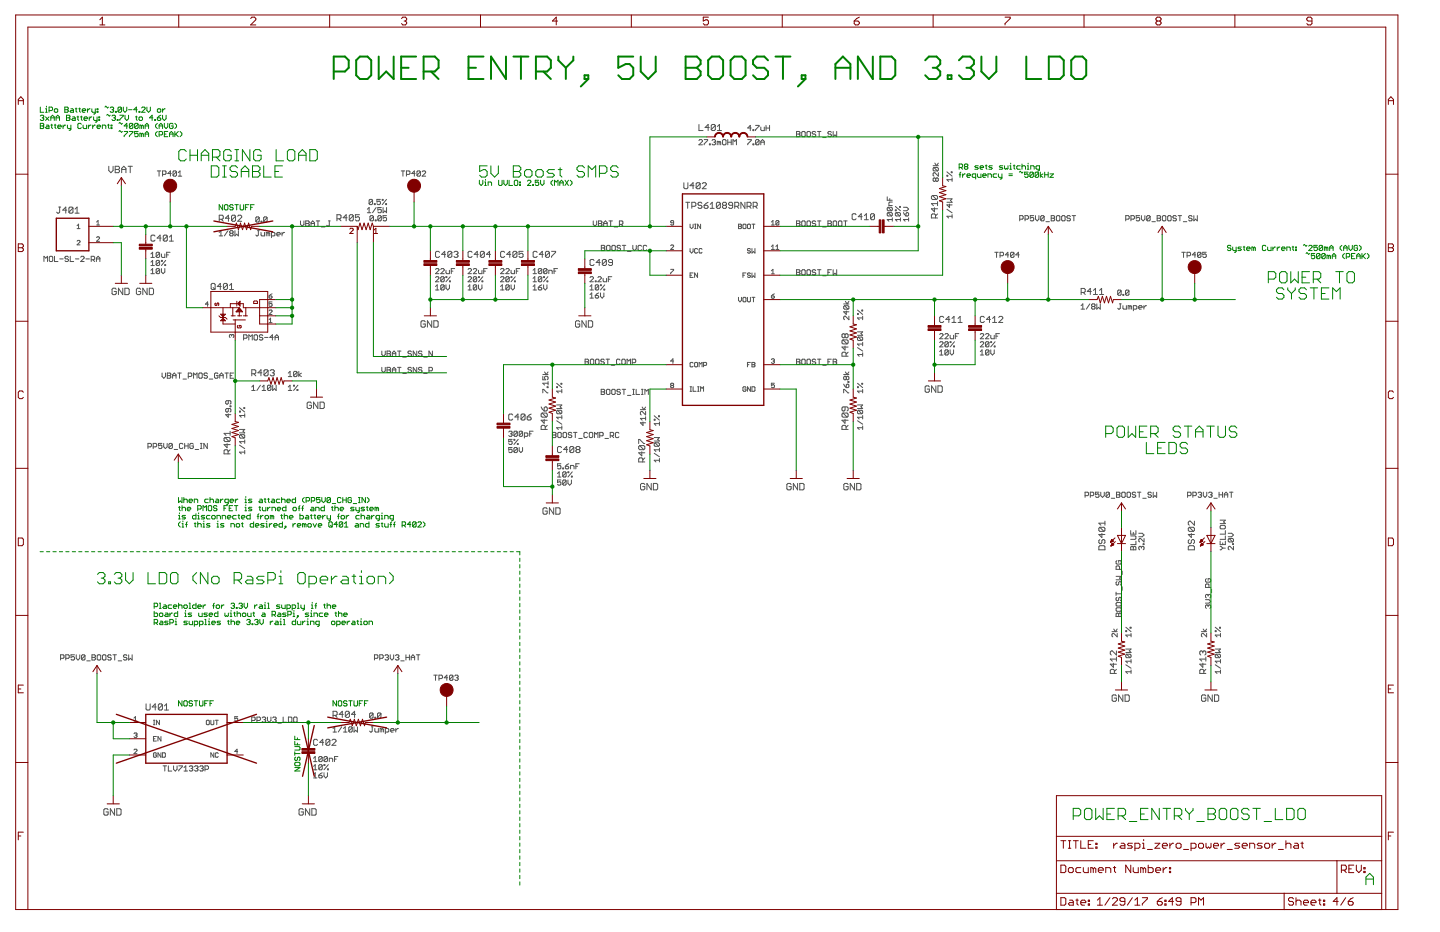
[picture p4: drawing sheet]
<svg xmlns="http://www.w3.org/2000/svg" width="432mm" height="279mm" viewBox="0 0 432 279" stroke-linecap="round" stroke-linejoin="round" font-family="sans-serif">
<g fill="none" stroke="#505050" stroke-width=".3">
<path d="M209.6 37.3v1.8h1.2M212.7 38.2h-1.3l.9-.9v1.8M214.5 37.6v1.2l-.3 .3h-.6l-.3-.3M214.5 37.6l-.3-.3h-.6l-.3 .3v1.2M214.5 37.6l-1.2 1.2M215.1 39.1h1.2M215.1 37.9l.6-.6v1.8M225.3 38.4h-1.1l.8-.8v1.6M225.8 38.9h.2v.3h-.2zM226.6 37.6h1v.2l-1 1.1v.3M228.1 38.1v.8l.3 .3h.8v-1.1M229.7 38.4h1.1"/>
<path d="M229.7 37.6v1.6M230.8 37.6v1.6M238.8 39.4h.8l.3 .3-.3 .5 .3 .5-.3 .3h-.8zM240.4 39.7l.3-.3h.5l.2 .3v1l-.2 .3h-.5l-.3-.3zM242 39.7l.3-.3h.5l.2 .3v1l-.2 .3h-.5l-.3-.3zM244.6 39.7l-.3-.3h-.5l-.3 .3 .3 .5h.5l.3 .2-.3 .6h-.5l-.3-.3M245.1 39.4h1.1M245.6 39.4v1.6M249.3 39.7l-.3-.3h-.5l-.2 .3 .2 .5h.5l.3 .2-.3 .6h-.5l-.2-.3M249.8 39.4v1.6l.6-.6 .5 .6v-1.6M32.6 49.8v1.3l.7 .7 .6-.7v-1.3M34.5 49.8h1l.3 .4-.3 .6 .3 .6-.3 .4h-1z"/>
<path d="M34.5 50.8h1M36.5 50.8h1.3M36.5 51.8v-1.3l.6-.7 .7 .7v1.3M38.4 49.8h1.3M39.1 49.8v2M47.2 51.2h1M47.7 51.2v1.6M48.7 52.3h.8l.3-.3v-.5l-.3-.3h-.8v1.6M51.4 52h-1.1l.8-.8v1.6M52.9 51.5l-.2-.3h-.6l-.2 .3v1M52.9 51.5v1l-.2 .3h-.6l-.2-.3M52.9 51.5l-1 1"/>
<path d="M53.4 52.8h1.1M53.4 51.8l.6-.6v1.6M114.1 59.8h-1.1v.8l.6-.3 .5 .3v.5l-.3 .2h-.5l-.3-.2M114.6 59.8h.3v.2h-.3zM115.9 59.8l-1.3 1.5M120.3 51.2h1M120.8 51.2v1.6M121.9 52.3h.8l.2-.3v-.5l-.2-.3h-.8v1.6M124.5 52h-1l.7-.8v1.6M126.1 51.5l-.3-.3h-.5l-.3 .3v1M126.1 51.5v1l-.3 .3h-.5l-.3-.3M126.1 51.5l-1.1 1"/>
<path d="M126.6 51.5l.3-.3h.5l.2 .3v.3l-1 1h1M205.1 54.8v1.5l.3 .3h.6l.3-.3v-1.5M208.1 55.7h-1.2l.9-.9v1.8M209.6 42.1l.2-.3h.6l.2 .3v.3l-1 1h1M210 55.1l-.3-.3h-.6l-.4 .3v1.2M210 55.1v1.2l-.3 .3h-.6l-.4-.3M210 55.1l-1.3 1.2M210.6 55.1l.3-.3h.6l.3 .3v.3l-1.2 1.2h1.2M211.2 41.8h1v.3l-1 1.1v.2M212.7 43.2h.3v.2h-.3zM213.5 42.1l.3-.3h.5l.2 .3-.2 .5M214 42.6h.3"/>
<path d="M214.3 42.6l.2 .3-.2 .5h-.5l-.3-.2M215.6 42.6l-.5-.2v1M215.6 42.6v.8M215.6 42.6l.3-.2 .2 .2v.8M216.9 41.8h.5l.3 .3v1.1l-.3 .2h-.5l-.2-.2v-1.1zM218.2 42.6h1.1M218.2 41.8v1.6M219.3 41.8v1.6M219.8 43.4v-1.6l.5 .6 .5-.6v1.6M224.2 41.8h1.1v.3l-1.1 1.1v.2M225.8 43.2h.2v.2h-.2zM227.6 42.1v1.1l-.2 .2h-.6l-.2-.2"/>
<path d="M227.6 42.1l-.2-.3h-.6l-.2 .3v1.1M227.6 42.1l-1 1.1M228.1 43.4v-1l.6-.6 .5 .6v1M228.1 42.6h1.1M238.8 40.2h.8M246.7 41.2h1M266 59v1h1.6M266.8 59.5v.5M279.6 58.6l-.3 .3v.6l.3 .3h1.2M279.6 58.6h1.2l.3 .3v.6l-.3 .3M279.6 58.6l1.2 1.2M279.8 49.7h1.6"/>
<path d="M280.1 50.2l-.3 .3v.5l.3 .2h1M280.1 50.2h1l.3 .3v.5l-.3 .2M280.1 50.2l1 1M280.3 48.9l.5 .8 .6-.8M280.6 53.6v.5M280.6 53.6l-.3-.3-.5 .3v.5l.3 .3 .5-.3M280.6 53.6l.2-.3 .6 .3v.5l-.3 .3-.5-.3M281.4 51.8v1l-1.1-1h-.2l-.3 .2v.6l.3 .2M284 59.6h1.5l-.5 .5 .5 .5h-1.5M284 52.6h.2v.2h-.2zM284 51.5l1.5 1.3M285.2 51.5h.3v.3h-.3z"/>
<path d="M285.5 53.9h-1.5l.5 .5M285.5 53.3v1.1M13.2 78.4v-1.6l.5 .6 .5-.6v1.6M15 76.8h.6l.2 .3v1l-.2 .3h-.6l-.2-.3v-1zM16.3 76.8v1.6h1.1M17.6 62.1h.6M17.9 62.1v1.5l-.3 .3-.6-.3M17.9 77.6h1M20 63h-1.2l.9-.9v1.8M20.5 77.1l-.2-.3h-.6l-.2 .6 .2 .2h.6l.2 .5-.2 .3h-.6l-.2-.3M21.1 76.8v1.6h1M21.9 62.4v1.2l-.3 .3h-.6l-.3-.3"/>
<path d="M21.9 62.4l-.3-.3h-.6l-.3 .3v1.2M21.9 62.4l-1.2 1.2M22.5 63.9h1.2M22.5 62.7l.6-.6v1.8M22.6 77.6h1.1M23.1 68.5h.9M23.1 72.3l.2-.2 .7 .2-.9 1.1h.9M23.1 67.6l.5-.4v1.3M24.2 77.1l.2-.3h.6l.2 .3v.3l-1 1h1M25.8 77.6h1M27.3 77.9h.8l.3-.3v-.5l-.3-.3h-.8v1.6M27.9 77.9l.5 .5"/>
<path d="M28.9 77.6h1.1M28.9 78.4v-1l.5-.6 .6 .6v1M29 67.5h.8M29 71.2l.2-.2 .6 .2-.8 1.1h.8M29 66.6l.4-.5v1.4M45.3 76.1l.5-.5v1.6M45.3 78.6l.5-.5v1.5M45.3 77.2h1M45.3 79.6h1M46.5 70.8l-.3-.3h-.6l-.3 .3v1.2l.3 .3h.6l.3-.3M47.9 75.9v1l-.3 .3h-.5l-.3-.3M47.9 75.9l-.3-.3h-.5l-.3 .3v1"/>
<path d="M47.9 78.3l-.3-.2h-.5l-.3 .2v1.1M47.9 78.3v1.1l-.3 .2h-.5l-.3-.2M47.9 75.9l-1.1 1M47.9 78.3l-1.1 1.1M48.3 71.4h-1.2l.9-.9v1.8M48.4 76.1v.8l.3 .3h.7v-1.1M48.4 78.1h.3v.2h-.3zM49.4 79.4h.3v.2h-.3zM49.7 78.1l-1.3 1.5M50 76.4h.5M50.2 70.8v1.2l-.4 .3h-.5l-.3-.3M50.2 70.8l-.4-.3h-.5l-.3 .3v1.2"/>
<path d="M50.2 70.8l-1.2 1.2M50.8 72.3h1.2M50.8 71.1l.6-.6v1.8M51 75.6h-1v1.6M65.7 70.7h1.1M65.7 69.7l.6-.5v1.5M65.7 65.7h1l.3-.3v-.6l-.3-.3h-1v1.8M66.4 65.7l.6 .6M68.3 69.2l-1 1.5M68.8 65.4h-1.2l.9-.9v1.8M69.1 69.9l-.2 .3 .2 .5h.6l.2-.2-.2-.6M69.1 69.9l-.2-.2 .2-.5h.6l.2 .2-.2 .5"/>
<path d="M69.1 69.9h.6M70.4 69.2v1.5l.6-.5 .5 .5v-1.5M70.6 64.8v1.2l-.3 .3h-.6l-.3-.3M70.6 64.8l-.3-.3h-.6l-.3 .3v1.2M70.6 64.8l-1.2 1.2M71.3 64.8l.3-.3h.6l.3 .3v.3l-1.2 1.2h1.2M77.2 69.2h.5M77.5 69.2v1.3l-.3 .2-.5-.2M77.7 65.3l-.2-.3h-.5l-.3 .3v1M77.7 65.3v1l-.2 .3h-.5l-.3-.3M77.7 65.3l-1 1M78.3 66.3h.2v.3h-.2z"/>
<path d="M78.3 69.7v.8l.2 .2h.8v-1M80.1 65.3l-.3-.3h-.5l-.2 .3v1M80.1 65.3v1l-.3 .3h-.5l-.2-.3M80.1 65.3l-1 1M80.4 69.9l-.6-.2v1M80.4 69.9v.8M80.4 69.9l.2-.2 .3 .2v.8M81.4 70.7h.8l.2-.2v-.6l-.2-.2h-.8v1.5M83 70.2h1l-.2-.5h-.6l-.2 .2v.6l.2 .2h.6M84.6 69.7v1M85.3 69.7h-.2l-.5 .5M90.1 66.2v1.1l.5 .5 .5-.5v-1.1"/>
<path d="M91.7 66.2h.8l.2 .3-.2 .5 .2 .5-.2 .3h-.8zM91.7 67h.8M93.3 67h1M93.3 67.8v-1l.5-.6 .5 .6v1M94.8 66.2h1.1M95.3 66.2v1.6M96.4 68.1h1M98.5 66.2h.5M98.7 66.2v1.3l-.2 .3-.5-.3M101 65.6h1l.3-.3v-.6l-.3-.3h-1v1.8M101.7 65.6l.6 .6M104.1 65.3h-1.2l.9-.9v1.8"/>
<path d="M105.9 64.7v1.2l-.3 .3h-.6l-.3-.3M105.9 64.7l-.3-.3h-.6l-.3 .3v1.2M105.9 64.7l-1.2 1.2M107.8 64.4h-1.2v.9l.6-.3 .6 .3v.6l-.3 .3h-.6l-.3-.3M110.2 62.7l.5-.5v1.6M110.2 63.8h1M111.7 60l-.2-.2h-.6l-.2 .2v1.1M111.7 60v1.1l-.2 .2h-.6l-.2-.2M111.7 60l-1 1.1M112 64.9l-.3-.3h-.5l-.3 .3v1.1M112 64.9v1.1l-.3 .2h-.5l-.3-.2M112 64.9l-1.1 1.1"/>
<path d="M112.2 61.1h.3v.2h-.3zM112.5 66h.3v.2h-.3zM112.8 62.2l-1.1 1.6M114.3 64.9l-.2-.3h-.5l-.3 .3v1.1M114.3 64.9v1.1l-.2 .2h-.5l-.3-.2M114.3 62.2h-1v.8l.5-.3 .5 .3v.5l-.2 .3h-.5l-.3-.3M114.3 64.9l-1 1.1M114.9 62.2v1.6l.5-.6 .5 .6v-1.6M115.7 61.1h.2v.2h-.2zM115.9 64.6h-1v.8l.5-.2 .5 .2v.6l-.2 .2h-.6l-.2-.2M131.8 75.6l-.3-.2h-.6l-.3 .2v1.3l.3 .3h.6l.3-.3M133.6 76.3h-1.2l.9-.9v1.8"/>
<path d="M135.5 75.6v1.3l-.3 .3h-.6l-.3-.3M135.5 75.6l-.3-.2h-.6l-.3 .2v1.3M135.5 75.6l-1.2 1.3M136.1 75.6l.3-.2h.6l.3 .2-.3 .7M136.7 76.3h.3M137 76.3l.3 .3-.3 .6h-.6l-.3-.3M141.6 75.6l-.3-.2h-.6l-.3 .2v1.3l.3 .3h.6l.3-.3M143.4 76.3h-1.2l.9-.9v1.8M145.2 75.6v1.3l-.3 .3h-.6l-.3-.3M145.2 75.6l-.3-.2h-.6l-.3 .2v1.3M145.2 75.6l-1.2 1.3M147.1 76.3h-1.2l.9-.9v1.8"/>
<path d="M151.3 75.6l-.3-.2h-.6l-.3 .2v1.3l.3 .3h.6l.3-.3M153.2 76.3h-1.2l.9-.9v1.8M155 75.6v1.3l-.3 .3h-.6l-.3-.3M155 75.6l-.3-.2h-.6l-.3 .2v1.3M155 75.6l-1.2 1.3M156.8 75.4h-1.2v.9l.9-.4 .3 .4v.6l-.3 .3h-.6l-.3-.3M161.1 75.6l-.3-.2h-.6l-.3 .2v1.3l.3 .3h.6l.3-.3M162.9 76.3h-1.2l.9-.9v1.8M164.8 75.6v1.3l-.4 .3h-.5l-.3-.3M164.8 75.6l-.4-.2h-.5l-.3 .2v1.3M164.8 75.6l-1.2 1.3M165.4 75.4h1.2v.2l-1.2 1.3v.3"/>
<path d="M177.9 66.2v1.1l.5 .5 .5-.5v-1.1M178.1 78.1l-.3-.3h-.6l-.3 .3v1.2l.3 .3h.6l.3-.3M179.5 66.2h.7l.3 .3-.3 .5 .3 .5-.3 .3h-.7zM179.5 67h.7M180 78.7h-1.2l.9-.9v1.8M180.3 73.6h.8l.3 .2-.3 .5 .3 .5-.3 .3h-.8zM180.3 74.3h.8M181 67h1.1M181 67.8v-1l.5-.6 .6 .6v1M181.8 78.1l-.3-.3h-.6l-.3 .3v1.2M181.8 78.1v1.2l-.3 .3h-.6l-.3-.3M181.8 78.1l-1.2 1.2"/>
<path d="M181.9 73.8l.3-.2h.5l.2 .2v1l-.2 .3h-.5l-.3-.3zM182.6 66.2h1M183.1 66.2v1.6M183.7 78.7h-.9l-.3-.3 .3-.6h.6l.3 .3v1.2l-.3 .3h-.6l-.3-.3M183.7 73.6h.6l.2 .2v1l-.2 .3h-.6l-.2-.3v-1zM184.2 68.1h1M185.7 67.3h.8l.3-.3v-.5l-.3-.3h-.8v1.6M186.1 73.8l-.3-.2h-.5l-.3 .2 .3 .5h.5l.3 .3-.3 .5h-.5l-.3-.3M186.3 67.3l.5 .5M186.6 73.6h1M187.1 73.6v1.5M188.2 75.4h1"/>
<path d="M189.8 73.6v1l.5 .5 .5-.5v-1M192.4 73.8l-.3-.2h-.5l-.3 .2v1l.3 .3h.5l.3-.3M193.9 73.8l-.2-.2h-.6l-.2 .2v1l.2 .3h.6l.2-.3M201.1 73.7l.2-.3 .7 .3-.9 1.1h.9M202 66.8h-.7l-.2-.2 .2-.5h.5l.2 .3v.8l-.2 .3-.7-.3M205.6 60.6h1.2M206.2 60.6v1.9M206.9 67.2v.9l.5 .4 .4-.4v-.9M206.9 74.5v.9l.5 .5 .4-.5v-.9M207.5 61.8h.8l.4-.2v-.6l-.4-.4h-.8v1.9M208.3 68.5h.4M208.3 67.2h.4"/>
<path d="M208.5 67.2v1.3M209.2 74.7l-.2-.2-.7 .2v.9l.2 .3 .7-.3M210.1 67.2v1.3l-.9-1.3v1.3M210.5 61l-.3-.4h-.6l-.3 .7 .3 .3h.6l.3 .6-.3 .3h-.6l-.3-.3M210.5 74.7l-.2-.2-.7 .2v.9l.2 .3 .7-.3M211.1 61.6h.9l.3 .6-.3 .3h-.6l-.3-.3zM212.3 60.6l-1.2 1M213 62.5h1.2M213 61.3l.6-.7v1.9M216 61l-.3-.4h-.6l-.3 .4v1.2M216 61v1.2l-.3 .3h-.6l-.3-.3M216 61l-1.2 1.2"/>
<path d="M217 61.6l-.4-.3 .4-.7h.6l.2 .4-.2 .6M217 61.6h.6M217 61.6l-.4 .2 .4 .7h.6l.2-.3-.2-.6M219.7 61.6h-.9l-.3-.3 .3-.7h.6l.3 .4v1.2l-.3 .3h-.6l-.3-.3M220.3 61.8h.9l.3-.2v-.6l-.3-.4h-.9v1.9M220.9 61.8l.6 .7M221.4 67.2h.7l.2 .2-.2 .5 .2 .4-.2 .2h-.7zM221.4 67.9h.7M222.8 67.4l.2-.2 .7 .2v.9l-.2 .2-.7-.2zM223.4 60.6v1.9l-1.2-1.9v1.9M224 61.8h.9l.3-.2v-.6l-.3-.4h-.9v1.9M224.1 67.4l.3-.2 .6 .2v.9l-.2 .2-.7-.2z"/>
<path d="M224.6 61.8l.6 .7M225 74.7l-.2-.2-.7 .2 .3 .5 .6 .2-.2 .5-.7-.3M225.5 74.5v1.4l.4-.5 .5 .5v-1.4M225.5 67.2h.9M225.8 61.8h1l.3-.2v-.6l-.3-.4h-1v1.9M225.9 67.2v1.3M226.5 61.8l.6 .7M231.3 66.6l.5-.5v1.4M231.3 73.9l.5-.5v1.4M231.3 74.8h.9M231.3 67.5h.9M232.7 74.8h.9"/>
<path d="M232.7 73.9l.4-.5v1.4M233.6 66.4v.8l-.3 .3-.6-.3M233.6 66.4l-.3-.3-.6 .3v.8M233.6 66.4l-.9 .8M238.8 66.2h.8l.3 .3-.3 .5 .3 .5-.3 .3h-.8zM238.8 67h.8M240.7 66.2h.5l.2 .3v1l-.2 .3h-.5l-.3-.3v-1zM242 66.5l.3-.3h.5l.2 .3v1l-.2 .3h-.5l-.3-.3zM244.6 66.5l-.3-.3h-.5l-.3 .6 .3 .2h.5l.3 .5-.3 .3h-.5l-.3-.3M245.1 66.2h1.1M245.6 66.2v1.6M246.7 68.1h1"/>
<path d="M248.3 66.2h.7l.3 .3-.3 .5 .3 .5-.3 .3h-.7zM248.3 67h.7M250.1 66.2h.5l.3 .3v1l-.3 .3h-.5l-.3-.3v-1zM251.7 66.2h.5l.3 .3v1l-.3 .3h-.5l-.3-.3v-1zM253 66.2h1M253.5 66.2v1.6M256.7 64.4l-.3-.3h-.6l-.3 .3v1.2l.3 .3h.6l.3-.3M258.6 65h-1.2l.9-.9v1.8M259.2 65.9h1.2M259.2 64.7l.6-.6v1.8M262.2 64.4l-.3-.3h-.6l-.3 .3v1.2M262.2 64.4v1.2l-.3 .3h-.6l-.3-.3"/>
<path d="M262.2 64.4l-1.2 1.2M266.3 62.1h1l.3 .3v.5l-.3 .3M266.3 63.7h1l.3 .3v.5l-.3 .2M266.3 63.7l-.3 .3v.5l.3 .2h1M266.3 62.1l-.3 .3v.5l.3 .3h1M266.3 63.7l1 1M266.3 62.1l1 1.1M267.6 65.8h-1.6l.6 .5M267.6 65.3v1M267.6 60.6h-.8l-.2 .2v.8h1M268.5 62.9h.2v.3h-.2zM268.5 61.9l1.5 1.3"/>
<path d="M268.7 63.7l-.2 .3v.5l.2 .2h1M268.7 63.7h1l.3 .3v.5l-.3 .2M268.7 63.7l1 1M269.7 61.9h.3v.2h-.3zM270 65.8h-1.5l.5 .5M270 65.3v1M270.9 62.1h1l.6 .6-.6 .5h-1M270.9 63.7l.8 1M271.7 64l.5-.3 .3 .3v.5l-.3 .2h-.5zM272.5 65.8h-1.6l.5 .5M272.5 65.3v1M280.2 62.3v1.2l-.9-.9h1.8"/>
<path d="M280.5 65.3v-.9l-.3-.3h-.6l-.3 .3v.9h1.8M281.1 64.1l-.6 .6M281.1 61h-1.8l.6 .7M281.1 60.5v1.2M284 62.7l1.5 1.1M284.7 61.2v1l-.7-.8h1.5M285.5 64.3v1.1M285.5 64.8h-1.5l.5 .6M298.3 75.6h1M298.8 75.6v1.6M299.9 76.7h.8l.2-.3v-.5l-.2-.3h-.8v1.6M302.5 76.4h-1l.7-.8v1.6"/>
<path d="M304.1 75.9v1l-.3 .3h-.5l-.3-.3M304.1 75.9l-.3-.3h-.5l-.3 .3v1M304.1 75.9l-1.1 1M305.6 76.4h-1l.8-.8v1.6M305.8 65.7h.8l.2-.3v-.5l-.2-.3h-.8v1.6M307.4 65.7h.7l.3-.3v-.5l-.3-.3h-.7v1.6M310 64.6h-1.1v.8l.5-.2 .6 .2v.6l-.3 .2h-.5l-.3-.2M310.5 64.6v1.1l.5 .5 .5-.5v-1.1M313.1 64.9l-.3-.3h-.5l-.2 .3v1.1M313.1 64.9v1.1l-.3 .2h-.5l-.2-.2M313.1 64.9l-1 1.1M313.6 66.5h1.1"/>
<path d="M315.2 64.6h.8l.3 .3-.3 .5 .3 .6-.3 .2h-.8zM315.2 65.4h.8M317 64.6h.6l.2 .3v1.1l-.2 .2h-.6l-.2-.2v-1.1zM318.6 64.6h.5l.3 .3v1.1l-.3 .2h-.5l-.3-.2v-1.1zM321 64.9l-.3-.3h-.5l-.3 .6 .3 .2h.5l.3 .6-.3 .2h-.5l-.3-.2M321.5 64.6h1M322 64.6v1.6M337.6 65.7h.7l.3-.3v-.5l-.3-.3h-.7v1.6M339.1 65.7h.8l.3-.3v-.5l-.3-.3h-.8v1.6M341.7 64.6h-1v.8l.5-.2 .5 .2v.6l-.2 .2h-.5l-.3-.2M342.3 64.6v1.1l.5 .5 .5-.5v-1.1M344.9 64.9l-.3-.3h-.5l-.2 .3v1.1"/>
<path d="M344.9 64.9v1.1l-.3 .2h-.5l-.2-.2M344.9 64.9l-1 1.1M345.4 66.5h1.1M347 64.6h.8l.2 .3-.2 .5 .2 .6-.2 .2h-.8zM347 65.4h.8M348.8 64.6h.5l.3 .3v1.1l-.3 .2h-.5l-.2-.2v-1.1zM350.4 64.6h.5l.3 .3v1.1l-.3 .2h-.5l-.3-.2v-1.1zM352.7 64.9l-.2-.3h-.5l-.3 .6 .3 .2h.5l.2 .6-.2 .2h-.5l-.3-.2M353.3 64.6h1M353.8 64.6v1.6M354.4 75.6h1M354.8 66.5h1.1"/>
<path d="M354.9 75.6v1.6M356 76.7h.7l.3-.3v-.5l-.3-.3h-.7v1.6M357.5 64.9l-.3-.3h-.5l-.3 .6 .3 .2h.5l.3 .6-.3 .2h-.5l-.3-.2M358 64.6v1.6l.5-.5 .5 .5v-1.6M358.6 76.4h-1.1l.8-.8v1.6M360.1 75.9l-.2-.3h-.6l-.2 .3v1M360.1 75.9v1l-.2 .3h-.6l-.2-.3M360.1 75.9l-1 1M361.7 75.6h-1v.8l.5-.3 .5 .3v.5l-.3 .3h-.5l-.2-.3M34.9 86.7l-.4-.3h-.6l-.3 .3v1.3l.3 .3h.6l.4-.3v-.6h-.7M36.8 86.4v1.9l-1.3-1.9v1.9M37.4 86.4h1l.3 .3v1.3l-.3 .3h-1z"/>
<path d="M42.2 86.7l-.3-.3h-.7l-.3 .3v1.3l.3 .3h.7l.3-.3v-.6h-.6M44.1 86.4v1.9l-1.3-1.9v1.9M44.8 86.4h.9l.3 .3v1.3l-.3 .3h-.9zM45.3 82h1M45.3 81l.5-.5v1.5M47.9 80.8v1l-.3 .2h-.5l-.3-.2M47.9 80.8l-.3-.3h-.5l-.3 .3v1M47.9 80.8l-1.1 1M48.4 80.5v1l.5 .5 .5-.5v-1M62.5 91.2h-.9l.7-.7v1.3M63.6 85h.6l.3 .3v1.2l-.3 .3h-.6l-.3-.3v-1.2zM63.9 86.2l.6 .6"/>
<path d="M66.4 85.9h-1.2l.9-.9v1.8M68.2 85.3l-.3-.3h-.6l-.3 .3v1.2M68.2 85.3v1.2l-.3 .3h-.6l-.3-.3M68.2 85.3l-1.2 1.2M68.8 85.6l.6-.6v1.8M68.8 86.8h1.2M80.7 93.2l.2-.3h.5l.2 .3-.9 1.1h.9M80.7 88.7h.7l.2 .5-.7 .2zM80.7 96.7h.9M80.7 95.8l.4-.4v1.3M81.6 90.5h-.9v.7l.4-.2 .5 .2-.2 .6-.7-.2M81.6 88.1l-.9 .6"/>
<path d="M127.5 96.5l-.3-.3h-.6l-.4 .3v1.3l.4 .3h.6l.3-.3v-.7h-.6M129.5 96.2v1.9l-1.3-1.9v1.9M130.1 96.2h1l.3 .3v1.3l-.3 .3h-1zM130.6 80.8l.3-.3h.5l.2 .3v.2l-1 1h1M130.6 83.2l.3-.2h.5l.2 .2v.3l-1 1h1M130.6 86.9h1M130.6 85.9l.5-.5v1.5M132.2 80.8l.2-.3h.5l.3 .3v.2l-1 1h1M133.2 83.2v1l-.3 .3h-.5l-.2-.3M133.2 85.6v1.1l-.3 .2h-.5l-.2-.2M133.2 83.2l-.3-.2h-.5l-.2 .2v1M133.2 85.6l-.3-.2h-.5l-.2 .2v1.1"/>
<path d="M133.2 83.2l-1 1M133.2 85.6l-1 1.1M133.7 81v.8l.3 .2h.8v-1M133.7 83h.3v.2h-.3zM133.7 85.4v1l.6 .5 .5-.5v-1M134.8 84.2h.2v.3h-.2zM135 83l-1.3 1.5M135.3 81.3h.5M136.3 80.5h-1v1.5M140.4 80.8l.2-.3h.5l.3 .3v.2l-1 1h1M140.4 83.2l.2-.2h.5l.3 .2v.3l-1 1h1M140.4 85.9l.5-.5v1.5"/>
<path d="M140.4 86.9h1M141.9 80.8l.3-.3h.5l.2 .3v.2l-1 1h1M142.9 83.2v1l-.2 .3h-.5l-.3-.3M142.9 85.6v1.1l-.2 .2h-.5l-.3-.2M142.9 83.2l-.2-.2h-.5l-.3 .2v1M142.9 85.6l-.2-.2h-.5l-.3 .2v1.1M142.9 83.2l-1 1M142.9 85.6l-1 1.1M143.5 81v.8l.2 .2h.8v-1M143.5 83h.2v.2h-.2zM143.5 85.4v1l.5 .5 .5-.5v-1M144.5 84.2h.3v.3h-.3z"/>
<path d="M144.8 83l-1.3 1.5M145.1 81.3h.5M146.1 80.5h-1v1.5M150.1 80.8l.2-.3h.6l.2 .3v.2l-1 1h1M150.1 83.2l.2-.2h.6l.2 .2v.3l-1 1h1M150.1 86.9h1M150.1 85.9l.5-.5v1.5M151.7 80.8l.2-.3h.5l.3 .3v.2l-1 1h1M152.7 83.2v1l-.3 .3h-.5l-.2-.3M152.7 85.6v1.1l-.3 .2h-.5l-.2-.2M152.7 83.2l-.3-.2h-.5l-.2 .2v1M152.7 85.6l-.3-.2h-.5l-.2 .2v1.1"/>
<path d="M152.7 83.2l-1 1M152.7 85.6l-1 1.1M153.2 81v.8l.3 .2h.8v-1M153.2 83h.3v.2h-.3zM153.2 85.4v1l.6 .5 .5-.5v-1M154.3 84.2h.2v.3h-.2zM154.5 83l-1.3 1.5M154.8 81.3h.5M155.9 80.5h-1.1v1.5M159.9 82h1M159.9 81l.5-.5v1.5M159.9 83.5l.5-.5v1.5"/>
<path d="M159.9 85.9l.5-.5v1.5M159.9 84.5h1M159.9 86.9h1M161.4 86.1h.8l.3 .6-.3 .2h-.5l-.3-.2zM162.5 80.8v1l-.3 .2h-.5l-.3-.2M162.5 80.8l-.3-.3h-.5l-.3 .3v1M162.5 83.2l-.3-.2h-.5l-.3 .2v1M162.5 83.2v1l-.3 .3h-.5l-.3-.3M162.5 80.8l-1.1 1M162.5 83.2l-1.1 1M162.5 85.4l-1.1 .7M163 83h.3v.2h-.3z"/>
<path d="M163 85.4v1l.5 .5 .5-.5v-1M164 80.8v1l-.2 .2h-.5l-.3-.2M164 80.8l-.2-.3h-.5l-.3 .3v1M164 84.2h.3v.3h-.3zM164 80.8l-1 1M164.3 83l-1.3 1.5M164.6 82v-1h.7l.3 .3v.7M166.1 81.3h.5M167.2 80.5h-1.1v1.5M173.8 96.5l-.3-.3h-.6l-.3 .3v1.3l.3 .3h.6l.3-.3v-.7h-.6M175.8 96.2v1.9l-1.3-1.9v1.9M176.4 96.2h1l.3 .3v1.3l-.3 .3h-1z"/>
<path d="M176.9 83.2l.3-.2h.5l.2 .2v.3l-1 1h1M176.9 86.9h1M176.9 85.9l.5-.5v1.5M176.9 88.3l.5-.5v1.6M176.9 89.4h1M178.5 84.2h.3v.3h-.3zM178.5 88.6h.8l.2 .5-.2 .3h-.5l-.3-.3zM179.3 83.2l.2-.2h.5l.3 .2v.3l-1 1h1M179.5 85.6l-.2-.2h-.5l-.3 .2v1.1M179.5 85.6v1.1l-.2 .2h-.5l-.3-.2M179.5 85.6l-1 1.1M179.5 87.8l-1 .8"/>
<path d="M180.1 85.4h.2v.2h-.2zM180.1 87.8v1.1l.5 .5 .5-.5v-1.1M180.8 83.5v.7l.3 .3h.8v-1M181.1 86.7h.2v.2h-.2zM181.3 85.4l-1.2 1.5M182.4 83.7h.5M183.5 83h-1.1v1.5M201.1 80.8h.9l-.9 1.3M206.9 82.5h.5M207.8 81.8h-.9v1.4h.9M209.2 81.8v1.4l-.9-1.4v1.4M221.4 89.1v.9l.5 .5 .4-.5v-.9"/>
<path d="M222.8 89.4l.2-.3 .7 .3v.9l-.2 .2-.7-.2zM222.8 82.5h.4M223.7 81.8h-.9v1.4M224.1 89.1v1.2l.3 .2 .6-.2v-1.2M225 82l-.2-.2-.7 .2 .3 .5 .6 .2-.2 .5-.7-.2M225.5 81.8v1.4l.4-.5 .5 .5v-1.4M225.5 89.1h.9M225.9 89.1v1.4M231.3 88.7h.7l.2 .5-.7 .2-.2-.2zM231.3 81.2l.5-.4v1.3M231.3 82.1h.9M232.2 88.1l-.9 .6"/>
<path d="M238.8 80.9h.8l.3 .2-.3 .5 .3 .6-.3 .2h-.8zM238.8 81.6h.8M240.7 80.9h.5l.2 .2v1.1l-.2 .2h-.5l-.3-.2v-1.1zM242.3 80.9h.5l.2 .2v1.1l-.2 .2h-.5l-.3-.2v-1.1zM244.6 81.1l-.3-.2h-.5l-.3 .5 .3 .2h.5l.3 .6-.3 .2h-.5l-.3-.2M245.1 80.9h1.1M245.6 80.9v1.5M246.7 82.7h1M248.3 81.6h.5M249.3 80.9h-1v1.5M249.8 80.9v1.5l.6-.5 .5 .5v-1.5M253 91.1h1.6"/>
<path d="M253.2 91.7h1.1l.3 .2v.5l-.3 .3M253.2 91.7l-.2 .2v.5l.2 .3h1.1M253.2 91.7l1.1 1M253.5 90.3l.5 .8 .6-.8M253.8 93.2v1.1l-.8-.8h1.6M254.6 94.8v1l-1.1-1-.5 .3v.5l.2 .2M257.1 94h.3v.3h-.3zM257.1 93l1.6 1.3M257.1 99.5h1.6l-.5 .5 .5 .5h-1.6M258.4 93h.3v.2h-.3zM258.7 95.3h-1.6l.5 .5M258.7 94.8v1"/>
<path d="M283 95.2l-.3-.4h-.6l-.3 .4v1.2l.3 .3h.6l.3-.3M284.8 95.8h-1.2l.9-1v1.9M285.5 96.7h1.2M285.5 95.5l.6-.7v1.9M287.3 96.7h1.2M287.3 95.5l.6-.7v1.9M295.2 95.2l-.3-.4h-.6l-.3 .4v1.2l.3 .3h.6l.3-.3M297 95.8h-1.2l.9-1v1.9M297.6 96.7h1.3M297.6 95.5l.7-.7v1.9M299.5 95.2l.3-.4h.6l.3 .4v.3l-1.2 1.2h1.2M324.2 92.7h1"/>
<path d="M324.2 91.6l.5-.5v1.6M324.2 87.7h.9l.3-.3v-.6l-.3-.3h-.9v1.8M324.8 87.7l.6 .6M326.8 91.1l-1 1.6M327.3 87.4h-1.3l.9-.9v1.8M327.6 91.9l-.3 .2 .3 .6h.5l.3-.3-.3-.5M327.6 91.9l-.3-.3 .3-.5h.5l.3 .3-.3 .5M327.6 91.9h.5M327.9 88.3h1.2M327.9 87.1l.6-.6v1.8M328.9 91.1v1.6l.5-.6 .5 .6v-1.6M329.7 88.3h1.2"/>
<path d="M329.7 87.1l.6-.6v1.8M335.7 91.1h.5M335.9 91.1v1.3l-.2 .3-.5-.3M336.2 87.2l-.3-.2h-.5l-.2 .2v1.1M336.2 87.2v1.1l-.3 .2h-.5l-.2-.2M336.2 87.2l-1 1.1M336.7 91.6v.8l.3 .3h.8v-1.1M336.7 88.3h.3v.2h-.3zM338.5 87.2l-.2-.2h-.5l-.3 .2v1.1M338.5 87.2v1.1l-.2 .2h-.5l-.3-.2M338.5 87.2l-1 1.1M338.8 91.9v.8"/>
<path d="M338.8 91.9l-.5-.3v1.1M338.8 91.9l.3-.3 .2 .3v.8M339.9 92.7h.7l.3-.3v-.5l-.3-.3h-.7v1.6M341.4 92.1h1.1l-.3-.5h-.5l-.3 .3v.5l.3 .3h.5M343 91.6v1.1M343.8 91.6l-.8 .5M48.6 111.8v1.1l.5 .5 .5-.5v-1.1M50.2 111.8h.7l.3 .3-.3 .5 .3 .5-.3 .3h-.7zM50.2 112.6h.7M51.8 113.4v-1l.5-.6 .5 .6v1M51.8 112.6h1M53.3 111.8h1.1"/>
<path d="M53.8 111.8v1.6M54.9 113.6h1M56.5 112.9h.7l.3-.3v-.5l-.3-.3h-.7v1.6M58 113.4v-1.6l.5 .6 .6-.6v1.6M59.9 111.8h.5l.2 .3v1l-.2 .3h-.5l-.3-.3v-1zM62.2 112.1l-.2-.3h-.6l-.2 .3 .2 .5h.6l.2 .3-.2 .5h-.6l-.2-.3M62.7 113.6h1.1M65.4 112.1l-.3-.3h-.5l-.3 .3v1l.3 .3h.5l.3-.3v-.5h-.6M65.9 113.4v-1l.5-.6 .5 .6v1M65.9 112.6h1M67.5 111.8h1M68 111.8v1.6"/>
<path d="M69 112.6h.6M69.4 100.5v.3M69.4 100.5l-.2-.2-.4 .2 .2 .7M69.4 100.5l.3-.2 .4 .2-.2 .7M70.1 111.8h-1.1v1.6h1.1M73 101.4h.8l.3-.2v-.6l-.3-.2h-.8v1.5M74.6 101.9v-1.5l.5 .5 .5-.5v1.5M75.5 117.1h1M75.5 116l.5-.5v1.6M75.5 112.1h.9l.3-.3v-.7l-.3-.3h-.9v1.9M76.1 112.1l.6 .6M76.2 100.6l.3-.2h.5l.2 .2v1.1l-.2 .2h-.5l-.3-.2z"/>
<path d="M78.1 115.5l-1.1 1.6M78.5 111.8h-1.2l1-1v1.9M78.6 117.1h1.1M78.6 116l.5-.5v1.6M78.8 100.6l-.3-.2h-.5l-.2 .2 .2 .6h.5l.3 .2-.3 .5h-.5l-.2-.2M79.3 101.2h1.1M80.4 111.1l-.3-.3h-.6l-.3 .3v1.3M80.4 111.1v1.3l-.3 .3h-.6l-.3-.3M80.4 111.1l-1.2 1.3M81 111.1l.3-.3h.6l.3 .3-.3 .7M81.2 115.7v1.1l-.2 .3h-.5l-.3-.3M81.2 115.7l-.2-.2h-.5l-.3 .2v1.1"/>
<path d="M81.2 115.7l-1 1.1M81.6 111.8h.3M81.8 115.5v1.6l.5-.6 .5 .6v-1.6M81.9 111.8l.3 .3-.3 .6h-.6l-.3-.3M81.9 101.2h-1l.8-.8v1.5M82.5 101.9v-1l.5-.5 .5 .5v1M82.5 101.2h1M86.4 111.9l.6-.6v1.6M86.4 116l.6-.5v1.6M86.4 112.9h1.1M86.4 117.1h1.1M88 115.5h.3v.2h-.3z"/>
<path d="M89.1 111.6v1l-.3 .3h-.5l-.3-.3M89.1 111.6l-.3-.3h-.5l-.3 .3v1M89.1 116.8h.2v.3h-.2zM89.1 111.6l-1.1 1M89.3 115.5l-1.3 1.6M89.6 111.3v1.6M90.4 111.9l-.8 .5 .8 .5M114.5 105.2v1.1l.5 .5 .5-.5v-1.1M114.5 110.1v1.1l.5 .5 .5-.5v-1.1M116.1 105.2h.7l.3 .3-.3 .5 .3 .6-.3 .2h-.7zM116.1 110.1h.7l.3 .3-.3 .5 .3 .5-.3 .3h-.7zM116.1 110.9h.7"/>
<path d="M116.1 106h.7M117.6 106.8v-1l.6-.6 .5 .6v1M117.6 111.7v-1.1l.6-.5 .5 .5v1.1M117.6 110.9h1.1M117.6 106h1.1M119.2 110.1h1M119.2 105.2h1M119.7 105.2v1.6M119.7 110.1v1.6M120.8 112h1M120.8 107.1h1M123.4 105.5l-.3-.3h-.5l-.3 .3 .3 .5h.5l.3 .3-.3 .5h-.5l-.3-.2"/>
<path d="M123.4 110.4l-.3-.3h-.5l-.3 .3 .3 .5h.5l.3 .3-.3 .5h-.5l-.3-.3M125 105.2v1.6l-1.1-1.6v1.6M125 110.1v1.6l-1.1-1.6v1.6M126.5 110.4l-.2-.3h-.5l-.3 .3 .3 .5h.5l.2 .3-.2 .5h-.5l-.3-.3M126.5 105.5l-.2-.3h-.5l-.3 .3 .3 .5h.5l.2 .3-.2 .5h-.5l-.3-.2M127.1 112h1M127.1 107.1h1M128.6 111.2h.8l.3-.3v-.5l-.3-.3h-.8v1.6M129.7 105.2v1.6l-1.1-1.6v1.6M162.8 112.8v1.1h.8l-.3-.6 .3-.5h.5l.2 .3v.5l-.2 .3M162.8 117.8v-1.1h.2l1.1 1.1h.2M162.8 112.3h1.5"/>
<path d="M163.3 111.5l.5 .8 .5-.8M164.1 116h.2v.2h-.2zM164.3 114.4v1M164.3 114.9h-1.5l.5 .5M166.9 116h.3v.2h-.3zM166.9 114.9l1.6 1.3M168.2 114.9h.3v.3h-.3zM168.5 117.3h-1.6l.5 .5M168.5 116.7v1.1M175.5 107.7h.7l.3 .2-.3 .6 .3 .5-.3 .2h-.7zM175.5 108.5h.7M177.3 107.7h.5l.3 .2v1.1l-.3 .2h-.5l-.3-.2v-1.1z"/>
<path d="M178.9 107.7h.5l.2 .2v1.1l-.2 .2h-.5l-.3-.2v-1.1zM180.3 116.7h.8l.2 .3-.2 .5 .2 .5-.2 .3h-.8zM180.3 117.5h.8M181.2 107.9l-.3-.2h-.5l-.2 .5 .2 .3h.5l.3 .5-.3 .2h-.5l-.2-.2M181.7 107.7h1.1M182.1 116.7h.5l.3 .3v1l-.3 .3h-.5l-.2-.3v-1zM182.2 107.7v1.5M183.3 109.5h1M183.7 116.7h.5l.3 .3v1l-.3 .3h-.5l-.3-.3v-1zM185.9 107.9l-.2-.2h-.6l-.2 .2v1.1l.2 .2h.6l.2-.2M186 117l-.2-.3h-.5l-.3 .3 .3 .5h.5l.2 .3-.2 .5h-.5l-.3-.3M186.6 116.7h1"/>
<path d="M186.7 107.7h.5l.3 .2v1.1l-.3 .2h-.5l-.2-.2v-1.1zM187.1 116.7v1.6M188 109.2v-1.5l.5 .5 .6-.5v1.5M188.2 118.5h1M189.6 108.7h.8l.2-.2v-.6l-.2-.2h-.8v1.5M189.7 116.7h.5M189.7 118.3h.5M190 116.7v1.6M190.8 116.7v1.6h1M192.3 116.7h.5M192.3 118.3h.5M192.6 116.7v1.6"/>
<path d="M193.4 118.3v-1.6l.5 .5 .5-.5v1.6M201.3 115.5l-.2 .3 .2 .4 .7-.2-.2-.5M201.3 115.5l-.2-.2 .2-.4 .7 .2-.2 .4M201.3 115.5h.5M202 108.2h-.9l.7-.6v1.3M206.9 116h.5M206.9 117.3h.5M207.2 116v1.3M207.8 108.9l-.2-.3-.7 .3v.9l.3 .2 .6-.2M207.8 116v1.3h.9M208.3 108.9l.2-.3 .7 .3v.9l-.2 .2-.7-.2zM209.2 116h.4"/>
<path d="M209.2 117.3h.4M209.4 116v1.3M209.6 110v-1.4l.5 .5 .4-.5v1.4M210.1 117.3v-1.3l.4 .4 .5-.4v1.3M211 109.5h.6l.3-.2v-.4l-.3-.3h-.6v1.4M223.7 116.2l-.2-.2-.7 .2v.9l.2 .2 .7-.2v-.5h-.5M224.1 109.3h.5M225 108.6h-.9v1.4M225 116v1.3l-.9-1.3v1.3M225.5 116h.6l.3 .2v.9l-.3 .2h-.6zM225.5 108.6h.6l.3 .3-.3 .4 .3 .5-.3 .2h-.6zM225.5 109.3h.6"/>
<path d="M231.3 107.8l.7-.2 .2 .2-.2 .4M231.8 108.2h.2M232 108.2l.2 .3-.2 .4-.7-.2M232.2 114.9h-.9v.6l.5-.2 .4 .2v.5l-.2 .2-.7-.2M238.8 107.7h.8l.3 .2-.3 .6 .3 .5-.3 .2h-.8zM238.8 108.5h.8M240.7 107.7h.5l.2 .2v1.1l-.2 .2h-.5l-.3-.2v-1.1zM242.3 107.7h.5l.2 .2v1.1l-.2 .2h-.5l-.3-.2v-1.1zM244.6 107.9l-.3-.2h-.5l-.3 .5 .3 .3h.5l.3 .5-.3 .2h-.5l-.3-.2M245.1 107.7h1.1M245.6 107.7v1.5M246.7 109.5h1"/>
<path d="M248.3 108.5h.5M249.3 107.7h-1v1.5M249.8 107.7h.8l.3 .2-.3 .6 .3 .5-.3 .2h-.8zM249.8 108.5h.8M252.8 101.9h1.2l.3 .3v.6l-.3 .3M252.8 101.9l-.3 .3v.6l.3 .3h1.2M252.8 101.9l1.2 1.2M253 117.8v-1.1h.2l1.1 1.1h.3M253 112.3h1.6M253 115.2l.8 1M253.4 100.4l.3-.3 .6 .3v.6l-.3 .3-.6-.3M253.4 100.4l-.3-.3-.6 .3v.6l.3 .3 .6-.3"/>
<path d="M253.4 103.7v1.2l-.9-.9h1.8M253.4 100.4v.6M253.5 111.5l.5 .8 .6-.8M253.7 106.8v-.9l-.3-.3h-.6l-.3 .3v.9h1.8M253.8 115.4l.5-.2 .3 .2v.6l-.3 .2h-.5zM253.8 113.1l-.3-.3-.5 .3v.5l.2 .3 .6-.3M253.8 113.1l.2-.3 .6 .3v.5l-.3 .3-.5-.3M253.8 113.1v.5M254.3 114.4h.3v.2h-.3zM254.3 105.6l-.6 .6M257.1 116h.3v.2h-.3zM257.1 104.2l1.6 1"/>
<path d="M257.1 114.9l1.6 1.3M257.4 101h1l.3 .3v.5l-.3 .3M257.4 101l-.3 .3v.5l.3 .3h1M257.4 101l1 1.1M258.4 114.9h.3v.3h-.3zM258.7 117.3h-1.6l.5 .5M258.7 102.6v1.1M258.7 105.8v1M258.7 116.7v1.1M258.7 106.3h-1.6l.5 .5M258.7 103.1h-1.6l.5 .6M278.7 116l-.3-.3h-.7l-.3 .3v1.3l.3 .3h.7l.3-.3v-.7h-.7"/>
<path d="M280.6 115.7v1.9l-1.3-1.9v1.9M281.3 115.7h.9l.4 .3v1.3l-.4 .3h-.9zM281.8 100.3l.2-.3h.5l.3 .3v.2l-1 1.1h1M281.8 102.7l.2-.3h.5l.3 .3v.3l-1 1h1M281.8 105.4l.5-.5v1.5M281.8 106.4h1M283.3 100.3l.3-.3h.5l.3 .3v.2l-1.1 1.1h1.1M284.4 102.7v1l-.3 .3h-.5l-.3-.3M284.4 105.2v1l-.3 .2h-.5l-.3-.2M284.4 102.7l-.3-.3h-.5l-.3 .3v1M284.4 105.2l-.3-.3h-.5l-.3 .3v1M284.4 102.7l-1.1 1"/>
<path d="M284.4 105.2l-1.1 1M284.9 100.5v.8l.3 .3h.7v-1.1M284.9 102.4h.3v.3h-.3zM284.9 104.9v1l.5 .5 .5-.5v-1M285.9 103.7h.3v.3h-.3zM286.2 102.4l-1.3 1.6M286.5 100.8h.5M287.5 100h-1v1.6M294 100.3l.2-.3h.5l.3 .3v.2l-1 1.1h1M294 102.7l.2-.3h.5l.3 .3v.3l-1 1h1M294 106.4h1M294 105.4l.5-.5v1.5"/>
<path d="M295.5 100.3l.3-.3h.5l.2 .3v.2l-1 1.1h1M296.5 102.7l-.2-.3h-.5l-.3 .3v1M296.5 102.7v1l-.2 .3h-.5l-.3-.3M296.5 105.2v1l-.2 .2h-.5l-.3-.2M296.5 105.2l-.2-.3h-.5l-.3 .3v1M296.5 102.7l-1 1M296.5 105.2l-1 1M297.1 100.5v.8l.2 .3h.8v-1.1M297.1 102.4h.2v.3h-.2zM297.1 104.9v1l.5 .5 .5-.5v-1M298.1 103.7h.3v.3h-.3zM298.4 102.4l-1.3 1.6"/>
<path d="M298.7 100.8h.5M299.7 100h-1v1.6M44.4 134h.7l.3-.3v-.5l-.3-.3h-.7v1.6M45.9 134h.8l.3-.3v-.5l-.3-.3h-.8v1.6M48.6 132.9h-1.1v.8l.5-.3 .6 .3v.5l-.3 .3h-.5l-.3-.3M49.1 132.9v1.1l.5 .5 .5-.5v-1.1M51.7 133.2l-.3-.3h-.5l-.2 .3v1M51.7 133.2v1l-.3 .3h-.5l-.2-.3M51.7 133.2l-1 1M52.2 134.7h1.1M54.8 133.2l-.2-.3h-.5l-.3 .3v1l.3 .3h.5l.2-.3M55.4 132.9v1.6"/>
<path d="M55.4 133.7h1M56.4 132.9v1.6M58 133.2l-.3-.3h-.5l-.3 .3v1l.3 .3h.5l.3-.3v-.5h-.5M58.5 134.7h1.1M60.1 132.9h.5M60.1 134.5h.5M60.3 132.9v1.6M62.2 132.9v1.6l-1.1-1.6v1.6M67.5 131.1h1.2l.3 .3v.7l-.3 .3M67.5 131.1l-.3 .3v.7l.3 .3h1.2M67.5 131.1l1.2 1.3M68.1 133v1.2l-.9-.9h1.8"/>
<path d="M68.4 136.1v-1l-.3-.3h-.6l-.3 .3v1h1.8M68.5 122.5v.8l-.3 .2-.5-.2v-.6l.2-.2h1.1l.2 .2v.6l-.2 .2M68.5 124.1v1l-.8-.8h1.5M68.5 120.1v.8l-.3 .3-.5-.3v-.5l.2-.3h1.1l.2 .3v.5l-.2 .3M69 121.7h.2v.2h-.2zM69 129.3v1.2M69 134.8l-.6 .6M69 129.9h-1.8l.6 .6M71.8 128.7h1.6l-.5 .6 .5 .5h-1.6M71.8 123.3h.3v.2h-.3zM71.8 122.2l1.6 1.3M71.8 133.5l1.6 1"/>
<path d="M72.1 130.3h1l.3 .3v.5l-.3 .2M72.1 130.3l-.3 .3v.5l.3 .2h1M72.1 130.3l1 1M73.1 122.2h.3v.3h-.3zM73.4 124.6h-1.6l.5 .5M73.4 124.1v1M73.4 131.9v1M73.4 135v1.1M73.4 135.6h-1.6l.5 .5M73.4 132.4h-1.6l.5 .5M93.4 120.9l-.3-.4h-.7l-.3 .4v1.3l.3 .3h.7l.3-.3v-.7h-.6M95.3 120.5v2l-1.3-2v2"/>
<path d="M96 120.5h.9l.3 .4v1.3l-.3 .3h-.9zM152.5 129.5l.3-.2h.5l.3 .2-.3 .5M153.1 130h.2M153.3 130l.3 .3-.3 .5h-.5l-.3-.2M153.6 131.7h-1.1v.8l.6-.3 .5 .3v.5l-.3 .2h-.5l-.3-.2M153.6 134.2h-1.1v.7l.6-.2 .5 .2v.5l-.3 .3h-.5l-.3-.3M153.8 124.4l-.3-.3h-.7l-.3 .3v1.2l.3 .3h.7l.3-.3M154.1 131.7h.3v.3h-.3zM155.1 129.5l-.2-.2h-.5l-.3 .2v1.1M155.1 129.5v1.1l-.2 .2h-.5l-.3-.2M155.1 134.4l-.2-.2h-.5l-.3 .2v1M155.1 133h.3v.2h-.3z"/>
<path d="M155.1 134.4v1l-.2 .3h-.5l-.3-.3M155.1 129.5l-1 1.1M155.1 134.4l-1 1M155.4 131.7l-1.3 1.5M155.6 125h-1.2l.9-.9v1.8M155.7 134.2v1l.5 .5 .5-.5v-1M156.7 129.5l-.3-.2h-.5l-.2 .2v1.1M156.7 129.5v1.1l-.3 .2h-.5l-.2-.2M156.7 129.5l-1 1.1M157.2 130.8h.8l.3-.2v-.6l-.3-.2h-.8v1.5M157.4 124.4l-1.2 1.2M157.4 124.4v1.2l-.3 .3h-.6l-.3-.3"/>
<path d="M157.4 124.4l-.3-.3h-.6l-.3 .3v1.2M158.1 125h.9l.3 .6-.3 .3h-.6l-.3-.3zM158.8 130h.5M159.3 124.1l-1.2 .9M159.9 129.3h-1.1v1.5M162.3 122l.9 1.2M162.6 123.8h1.2l.3 .3v.7l-.3 .3M162.6 123.8l-.3 .3v.7l.3 .3h1.2M162.6 123.8l1.2 1.3M163.2 122.3l.6-.3 .3 .3v.6l-.3 .3h-.6zM163.2 125.7v1.2l-.9-.9h1.8M163.5 128.7v-.9l-.3-.3h-.6l-.3 .3v.9h1.8"/>
<path d="M164.1 127.5l-.6 .6M165.7 129.6h.8l.2 .3-.2 .5 .2 .5-.2 .3h-.8zM165.7 130.4h.8M166.9 126.1l1.6 1.1M166.9 121.4h1.6l-.5 .5 .5 .6h-1.6M167.2 123h1l.3 .3v.5l-.3 .2M167.2 123l-.3 .3v.5l.3 .2h1M167.2 123l1 1M167.3 129.9l.2-.3h.5l.3 .3v1l-.3 .3h-.5l-.2-.3zM168.2 139h-1v.8l.5-.3 .5 .3v.5l-.3 .3h-.5l-.2-.3M168.4 134.2l-.3-.3h-.6l-.3 .3v1.2l.3 .3h.6l.3-.3M168.5 124.6v1"/>
<path d="M168.5 127.7v1.1M168.5 128.2h-1.6l.5 .6M168.5 125.1h-1.6l.5 .5M168.8 129.9l.3-.3h.5l.3 .3v1l-.3 .3h-.5l-.3-.3zM169.5 139.8h.8l.2 .5-.2 .3h-.5l-.3-.3zM170.2 134.8h-1.2l.9-.9v1.8M170.5 139l-1 .8M171.4 129.9l-.2-.3h-.5l-.3 .3 .3 .5h.5l.2 .3-.2 .5h-.5l-.3-.3M172 129.6h1M172.1 134.2v1.2l-.3 .3h-.6l-.3-.3M172.1 134.2l-.3-.3h-.6l-.3 .3v1.2M172.1 134.2l-1.2 1.2"/>
<path d="M172.5 129.6v1.6M172.7 139.8h.5M173 134.8l-.3 .3 .3 .6h.6l.3-.3-.3-.6M173 134.8l-.3-.3 .3-.6h.6l.3 .3-.3 .6M173 134.8h.6M173.5 131.4h1.1M173.7 139h-1v1.6M176.2 129.9l-.3-.3h-.5l-.3 .3v1l.3 .3h.5l.3-.3M177 129.6h.5l.2 .3v1l-.2 .3h-.5l-.3-.3v-1zM178.3 131.2v-1.6l.5 .6 .5-.6v1.6M179.8 130.7h.8l.3-.3v-.5l-.3-.3h-.8v1.6M181.4 131.4h1.1"/>
<path d="M183 130.7h.8l.2-.3v-.5l-.2-.3h-.8v1.6M183.5 130.7l.5 .5M185.6 129.9l-.3-.3h-.5l-.2 .3v1l.2 .3h.5l.3-.3M191.5 133v-1.3h.3l1.2 1.3h.4M191.8 133.6h1.2l.4 .3v.6l-.4 .3M191.8 133.6l-.3 .3v.6l.3 .3h1.2M191.8 133.6l1.2 1.2M192 122.8h1.6M192.4 135.4v1.3l-.9-1h1.9M192.6 122l.5 .8 .5-.8M192.7 138.5v-.9l-.3-.3h-.6l-.3 .3v.9h1.9M192.8 126.5v1l-.8-.8h1.6"/>
<path d="M193.4 137.3l-.7 .6M193.6 125.4h-1.6l.6 .6M193.6 123.3v1.1l-1-1.1-.6 .3v.5l.3 .3M193.6 124.9v1.1M196.2 125.7h.2v.3h-.2zM196.2 124.7l1.5 1.3M196.2 135.9l1.5 1M196.2 131.2h1.5l-.5 .5 .5 .5h-1.5M196.4 132.7h1.1l.2 .3v.5l-.2 .3M196.4 132.7l-.2 .3v.5l.2 .3h1.1M196.4 132.7l1.1 1.1M197.5 124.7h.2v.2h-.2z"/>
<path d="M197.7 127h-1.5l.5 .5M197.7 126.5v1M197.7 134.3v1.1M197.7 137.5v1M197.7 138h-1.5l.5 .5M197.7 134.8h-1.5l.5 .6M252.8 123.8h1.2l.3 .3v.7l-.3 .3M252.8 123.8l-.3 .3v.7l.3 .3h1.2M252.8 123.8l1.2 1.3M253.4 122v.9l-.3 .3-.6-.3v-.6l.3-.3h1.2l.3 .3v.6l-.3 .3M253.4 125.7v1.2l-.9-.9h1.8M253.7 128.7v-.9l-.3-.3h-.6l-.3 .3v.9h1.8"/>
<path d="M254.3 127.5l-.6 .6M257.1 121.4h1.6l-.5 .5 .5 .6h-1.6M257.1 126.1l1.6 1.1M257.4 123l-.3 .3v.5l.3 .2h1M257.4 123h1l.3 .3v.5l-.3 .2M257.4 123l1 1M258.7 128.2h-1.6l.5 .6M258.7 125.1h-1.6l.5 .5M258.7 124.6v1M258.7 127.7v1.1M164.1 152.6l-.3-.4h-.7l-.3 .4v1.2l.3 .4h.7l.3-.4v-.6h-.7M166 152.2v2l-1.3-2v2"/>
<path d="M166.7 152.2h.9l.4 .4v1.2l-.4 .4h-.9zM167.2 142l.5-.5v1.5M167.2 143h1M168.2 143.9h-1v.8l.5-.3 .5 .3v.5l-.3 .2h-.5l-.2-.2M168.7 140.3h.3v.3h-.3zM169.8 144.2v1l-.3 .2h-.5l-.3-.2M169.8 141.7l-.3-.2h-.5l-.3 .2v1M169.8 144.2l-.3-.3h-.5l-.3 .3v1M169.8 141.7v1l-.3 .3h-.5l-.3-.3M169.8 141.7l-1.1 1M169.8 144.2l-1.1 1M170.3 141.5h.3v.2h-.3z"/>
<path d="M170.3 143.9v1l.5 .5 .5-.5v-1M171.1 140.6v-1.1h.8l.2 .3v.8M171.3 142.7h.3v.3h-.3zM171.6 141.5l-1.3 1.5M193.4 145.2l-.4-.3h-.6l-.3 .3v1.3l.3 .4h.6l.4-.4v-.6h-.7M195.3 144.9v2l-1.3-2v2M195.9 144.9h1l.3 .3v1.3l-.3 .4h-1zM237.2 145.2l-.3-.3h-.6l-.4 .3v1.3l.4 .4h.6l.3-.4v-.6h-.6M239.2 144.9v2l-1.3-2v2M239.8 144.9h1l.3 .3v1.3l-.3 .4h-1zM254.3 145.2l-.3-.3h-.7l-.3 .3v1.3l.3 .4h.7l.3-.4v-.6h-.6M256.2 144.9v2l-1.2-2v2"/>
<path d="M256.9 144.9h1l.3 .3v1.3l-.3 .4h-1zM325.4 148.6h.8l.2-.3v-.5l-.2-.2h-.8v1.5M326.9 148.6h.8l.3-.3v-.5l-.3-.2h-.8v1.5M329.5 147.6h-1v.7l.5-.2 .5 .2v.5l-.2 .3h-.5l-.3-.3M329.8 158.1h1.2l.3 .3v.6l-.3 .3M329.8 158.1l-.3 .3v.6l.3 .3h1.2M329.8 158.1l1.2 1.2M330.1 147.6v1l.5 .5 .5-.5v-1M330.4 159.9v1.2l-.9-.9h1.8M331.3 156.2v1.3M331.3 156.8h-1.8l.6 .7M332.7 147.8l-.3-.2h-.5l-.2 .2v1"/>
<path d="M332.7 147.8v1l-.3 .3h-.5l-.2-.3M332.7 147.8l-1 1M333.2 149.4h1.1M334.8 147.6h.8l.2 .2-.2 .5 .2 .5-.2 .3h-.8zM334.8 148.3h.8M336.4 147.8l.2-.2h.5l.3 .2v1l-.3 .3h-.5l-.2-.3zM338.2 147.6h.5l.3 .2v1l-.3 .3h-.5l-.3-.3v-1zM339 159.1v1h1.6v-1M339.8 159.6v.5M340.6 147.8l-.3-.2h-.5l-.3 .2 .3 .5h.5l.3 .3-.3 .5h-.5l-.3-.3M341.1 147.6h1M341.5 159.9h1l.5 .5-.5 .5h-1"/>
<path d="M341.6 147.6v1.5M342.6 149.4h1.1M345.3 147.8l-.3-.2h-.5l-.3 .5 .3 .2h.5l.3 .5-.3 .3h-.5l-.3-.3M345.8 147.6v1.5l.5-.5 .5 .5v-1.5M356.1 148.6h.8l.3-.3v-.5l-.3-.2h-.8v1.5M356.6 158.1l-.3 .3v.6l.3 .3h1.2M356.6 158.1h1.2l.4 .3v.6l-.4 .3M356.6 158.1l1.2 1.2M357.2 159.9v1.2l-.9-.9h1.9M357.7 148.6h.8l.2-.3v-.5l-.2-.2h-.8v1.5M358.2 156.2v1.3l-1.3-1.3-.6 .3v.6l.3 .4M359.3 147.8l.2-.2h.5l.3 .2-.3 .5"/>
<path d="M359.8 148.3h.2M360 148.3l.3 .3-.3 .5h-.5l-.2-.3M360.8 147.6v1l.6 .5 .5-.5v-1M362.4 147.8l.3-.2h.5l.3 .2-.3 .5M362.9 148.3h.3M363.2 148.3l.3 .3-.3 .5h-.5l-.3-.3M364 149.4h1M365.5 148.3h1.1M365.5 147.6v1.5M365.9 155.9h1.5l-.5 .6 .5 .5h-1.5M366.1 157.5h1.1l.2 .3v.5l-.2 .2h-1.1l-.2-.2v-.5zM366.6 147.6v1.5"/>
<path d="M367.1 148.3h1.1M367.1 149.1v-1l.5-.5 .6 .5v1M367.4 159.1v1h-1.5M368.3 159.9h1l.6 .5-.6 .5h-1M368.7 147.6h1M369.2 147.6v1.5M329.8 163.6h1.2l.3 .3v.9h-1.8v-.9zM329.8 161.8l-.3 .3v.6l.3 .3 .6-.3v-.6l.3-.3 .6 .3v.6l-.3 .3M334.7 177.5v1M334.7 178h1.5M334.7 172.8h1.5l-.5 .5 .5 .5h-1.5M334.9 168.1l-.2 .2v.5l.2 .3h1.1l.2-.3v-.5l-.2-.2h-.6v.5"/>
<path d="M334.9 174.3l-.2 .3v.5l.5 .3 .2-.3v-.5l.6-.3 .2 .3v.5l-.2 .3M334.9 179.1l-.2 .2v.6l.5 .2 .2-.2v-.6l.6-.2 .2 .2v.6l-.2 .2M335.7 170.7v-.8l-.3-.2h-.5l-.2 .2v.8h1.5M336.5 171.2v1.1M336.5 175.9v1.1M339 164l.3-.2 .5 .2 .5-.2 .3 .2v.8h-1.6zM339 160.7h1.3l.3 .2v.5l-.3 .3h-1.3M339.8 164v.8M340.6 162.2v1.1h-1.6M342.3 164v.3M342.3 164l-.3-.2-.5 .2v.6l.2 .2M342.3 164l.2-.2 .5 .2v.6l-.2 .2"/>
<path d="M342.8 163h.2v.3h-.2zM343 161.4v1.1l-1-1.1-.5 .3v.5l.2 .3M356.3 163.9l.3-.3h1.2l.4 .3v.9h-1.9zM356.6 161.8l-.3 .3v.6l.6 .3 .3-.3v-.6l.6-.3 .4 .3v.6l-.4 .3M361.5 179.8h1l.6 .5-.6 .5h-1M361.7 173.5l-.2 .3v.5l.2 .2h1.1l.3-.2v-.5l-.3-.3h-.5v.5M362.3 178.5v.2M362.3 178.5l-.3-.3-.5 .3v.5l.2 .2M362.3 178.5l.2-.3 .6 .3v.5l-.3 .2M362.5 176.1v-.8l-.2-.2h-.6l-.2 .2v.8h1.6M363.3 176.6v1.1M365.9 163.8l.7 .5"/>
<path d="M365.9 162.2v1.1h1.5v-1.1M366.6 164.3l-.7 .5M366.6 164.3h.8M366.6 162.8v.5M367.4 160.7v1h-1.5M368.6 161.4h1l.3 .3v.5l-.3 .3M368.6 161.4l-.3 .3v.5l.3 .3h1M368.6 161.4l1 1.1M369.6 163h.3v.3h-.3zM369.9 163.8v1l-1.1-1-.5 .2v.6l.3 .2M18.2 197.4h.7l.3-.3v-.5l-.3-.3h-.7v1.6M19.7 197.4h.8l.3-.3v-.5l-.3-.3h-.8v1.6"/>
<path d="M22.3 196.3h-1v.8l.8-.3 .2 .3v.5l-.2 .3h-.6l-.2-.3M22.9 196.3v1.1l.5 .5 .5-.5v-1.1M25.5 196.6l-.3-.3h-.5l-.3 .3v1M25.5 196.6v1l-.3 .3h-.5l-.3-.3M25.5 196.6l-1.1 1M26 198.1h1.1M27.6 196.3h.8l.2 .3-.2 .5 .2 .5-.2 .3h-.8zM27.6 197.1h.8M29.4 196.3h.5l.3 .3v1l-.3 .3h-.5l-.3-.3v-1zM31 196.3h.5l.3 .3v1l-.3 .3h-.5l-.3-.3v-1zM33.3 196.6l-.2-.3h-.5l-.3 .5 .3 .3h.5l.2 .5-.2 .3h-.5l-.3-.3M33.9 196.3h1"/>
<path d="M34.4 196.3v1.6M35.4 198.1h1.1M38.1 196.6l-.3-.3h-.5l-.3 .5 .3 .3h.5l.3 .5-.3 .3h-.5l-.3-.3M38.6 196.3v1.6l.5-.5 .5 .5v-1.6M112.3 197.4h.8l.2-.3v-.5l-.2-.3h-.8v1.6M113.9 197.4h.7l.3-.3v-.5l-.3-.3h-.7v1.6M115.4 196.6l.3-.3h.5l.3 .3-.3 .5M116 197.1h.2M116.2 197.1l.3 .3-.3 .5h-.5l-.3-.3M117 196.3v1.1l.5 .5 .5-.5v-1.1M118.6 196.6l.3-.3h.5l.2 .3-.2 .5M119.1 197.1h.3"/>
<path d="M119.4 197.1l.2 .3-.2 .5h-.5l-.3-.3M120.2 198.1h1M121.7 197.1h1.1M121.7 196.3v1.6M122.8 196.3v1.6M123.3 197.1h1M123.3 197.9v-1.1l.5-.5 .5 .5v1.1M124.9 196.3h1M125.4 196.3v1.6M333.4 189.4h1.6M333.9 198.8v1.2l-1-.9h1.9M334 188.6l.5 .8 .5-.8"/>
<path d="M334.7 184l.2-.2 .5 .2 .6-.2 .2 .2v.8h-1.5zM334.8 195.1v1.3l-1.3-1.3-.6 .3v.6l.3 .4M334.8 197v1.2M334.8 197.6h-1.9l.6 .6M334.9 180.6h1.1l.2 .3v.5l-.2 .3h-1.1l-.2-.3v-.5zM334.9 182.2h1.1l.2 .3v.5l-.2 .3h-1.1l-.2-.3v-.5zM335 189.9v1l-1-1-.6 .2v.6l.3 .2M335.4 184v.8M337.6 189.1h.2v.3h-.2zM337.6 188l1.6 1.4M337.6 199.3l1.6 1M337.6 194.6h1.6l-.6 .5 .6 .5h-1.6"/>
<path d="M337.8 196.1l1.1 1.1M337.8 196.1l-.2 .3v.5l.2 .3h1.1M337.8 196.1h1.1l.3 .3v.5l-.3 .3M338.9 188h.3v.3h-.3zM339.2 189.9v1M339.2 197.7v1.1M339.2 190.4h-1.6l.5 .5M339.2 198.2h-1.6l.5 .6M360.3 189.4h1.5M360.7 195.4l.3-.3 .6 .3v.6l-.3 .4M360.7 198.8v1.2l-.9-.9h1.8M360.7 195.4l-.3-.3-.6 .3v.6l.3 .4"/>
<path d="M360.7 195.4v.3M360.8 188.6l.5 .8 .5-.8M361.6 197v1.2M361.6 197.6h-1.8l.6 .6M361.8 189.9v1l-1-1-.5 .2v.6l.2 .2M362.3 181.6v.3M362.3 181.6l-.3-.2-.5 .2v.5l.2 .3M362.3 181.6l.2-.2 .6 .2v.5l-.3 .3M364.4 189.1h.3v.3h-.3zM364.4 194.6h1.6l-.6 .5 .6 .5h-1.6M364.4 188l1.6 1.4M364.4 199.3l1.6 1"/>
<path d="M364.7 196.1l-.3 .3v.5l.3 .3h1M364.7 196.1h1l.3 .3v.5l-.3 .3M364.7 196.1l1 1.1M365.7 188h.3v.3h-.3zM366 190.4h-1.6l.5 .5M366 198.2h-1.6l.5 .6M366 189.9v1M366 197.7v1.1M40.2 219.9l.7-.2 .2 .2-.2 .5M40.2 216.2h.9M40.2 215.3l.4-.5v1.4M43.8 211v1.6l.3 .3h.6l.3-.3v-1.6"/>
<path d="M46 215.9h.5M46 217.3h.5M46.2 215.9v1.4M46.9 211.9h-1.3l.9-.9v1.9M47.8 215.9v1.4l-.9-1.4v1.4M48.7 211.3l-1.2 1.3M48.7 211.3v1.3l-.3 .3h-.6l-.3-.3M48.7 211.3l-.3-.3h-.6l-.3 .3v1.3M49.3 212.9h1.2M49.3 211.6l.6-.6v1.9M61.9 216.2l.2-.3 .7 .3v.8l-.3 .3-.6-.3zM63.2 215.9v1.1l.2 .3 .7-.3v-1.1"/>
<path d="M64.6 215.9h.8M65 215.9v1.4M71.3 214.8h-.9v.7l.4-.2 .5 .2-.2 .7h-.5l-.2-.2M75.5 216h.8l.2-.3v-.5l-.2-.2h-.8v1.5M77 216h.8l.3-.3v-.5l-.3-.2h-.8v1.5M78.6 215.2l.3-.2h.5l.3 .2-.3 .5M79.1 215.7h.3M79.4 215.7l.3 .3-.3 .5h-.5l-.3-.2M80.2 215v1l.5 .5 .5-.5v-1M81.8 215.2l.2-.2h.5l.3 .2-.3 .5M82.3 215.7h.2M82.5 215.7l.3 .3-.3 .5h-.5l-.2-.2"/>
<path d="M83.3 216.8h1.1M84.9 215v1.5h1.1M86.5 215h.8l.2 .2v1.1l-.2 .2h-.8zM88.1 215.2l.2-.2h.5l.3 .2v1.1l-.3 .2h-.5l-.2-.2zM99.9 219.5h1M99.9 218.4l.5-.5v1.6M99.9 214.5h.9l.3-.3v-.6l-.3-.4h-.9v1.9M100.5 214.5l.6 .6M102.5 217.9l-1.1 1.6M102.9 214.2h-1.2l.9-1v1.9M103 219.5h1.1M103 218.4l.5-.5v1.6"/>
<path d="M104.8 213.6l-.3-.4h-.6l-.4 .4v1.2M104.8 213.6v1.2l-.3 .3h-.6l-.4-.3M104.8 213.6l-1.3 1.2M105.6 218.1v1.1l-.2 .3h-.6l-.2-.3M105.6 218.1l-.2-.2h-.6l-.2 .2v1.1M105.6 218.1l-1 1.1M106.2 217.9v1.6l.5-.6 .5 .6v-1.6M106.6 214.2h-1.2l.9-1v1.9M111.4 217.9h.5M111.6 217.9v1.3l-.2 .3-.6-.3M111.9 214l-.3-.3h-.5l-.3 .3v1M111.9 214v1l-.3 .3h-.5l-.3-.3"/>
<path d="M111.9 214l-1.1 1M112.4 215h.3v.3h-.3zM112.4 218.4v.8l.3 .3h.8v-1.1M114.2 214l-.2-.3h-.5l-.3 .3v1M114.2 214v1l-.2 .3h-.5l-.3-.3M114.2 214l-1 1M114.5 218.7l-.5-.3v1.1M114.5 218.7v.8M114.5 218.7l.3-.3 .2 .3v.8M115.5 219.5h.8l.3-.3v-.5l-.3-.3h-.8v1.6M117.1 218.9h1.1l-.3-.5h-.5l-.3 .3v.5l.3 .3h.5M118.7 218.4v1.1"/>
<path d="M119.5 218.4l-.8 .5M130.1 202.4h1M130.6 202.4v1.6M131.6 203.4h.8l.3-.2v-.5l-.3-.3h-.8v1.6M134.3 203.2h-1.1l.8-.8v1.6M135.8 202.7l-.2-.3h-.6l-.2 .3v1M135.8 202.7v1l-.2 .3h-.6l-.2-.3M135.8 202.7l-1 1M136.4 202.7l.2-.3h.5l.3 .3-.3 .5M136.9 203.2h.2M137.1 203.2l.3 .2-.3 .6h-.5l-.2-.3M334.2 201.9v-.9l-.3-.3h-.7l-.3 .3v.9h1.9"/>
<path d="M334.8 208.6l-.3-.3h-.7l-.3 .3v1.3l.3 .3h.7l.3-.3v-.6h-.7M334.8 200.7l-.6 .6M336.7 208.3v1.9l-1.3-1.9v1.9M337.4 208.3h.9l.3 .3v1.3l-.3 .3h-.9zM339.2 200.9v1M339.2 201.4h-1.6l.5 .5M361 201.9v-.9l-.3-.3h-.6l-.3 .3v.9h1.8M361.6 208.6l-.3-.3h-.7l-.3 .3v1.3l.3 .3h.7l.3-.3v-.6h-.6M361.6 200.7l-.6 .6M363.5 208.3v1.9l-1.3-1.9v1.9M364.2 208.3h.9l.3 .3v1.3l-.3 .3h-.9zM366 201.4h-1.6l.5 .5"/>
<path d="M366 200.9v1M40.2 224.8l.2-.2 .7 .2-.9 1.1h.9M40.6 220.4h.3M40.9 220.4l.2 .2-.2 .5-.7-.2M46 221.5h.5M46.9 220.8h-.9v1.3h.9M46.9 225.9l-.2-.2-.7 .2v.9l.7 .2 .2-.7h-.4M48.3 220.8v1.3l-.9-1.3v1.3M48.3 225.7v1.3l-.9-1.3v1.3M48.7 225.7h.7l.2 .2v.9l-.2 .2h-.7zM48.9 229.6h1.1M49.4 229.6v1.5"/>
<path d="M50.5 229.6v1.5h1M52 229.6v1l.6 .5 .5-.5v-1M53.6 229.6h1.1l-1.1 1.5M55.2 231.1h1M55.2 230.1l.5-.5v1.5M56.8 229.8l.2-.2h.5l.3 .2-.3 .6M57.3 230.4h.2M57.5 230.4l.3 .2-.3 .5h-.5l-.2-.2M58.3 229.8l.3-.2h.5l.3 .2-.3 .6M58.8 230.4h.3M59.1 230.4l.3 .2-.3 .5h-.5l-.3-.2M59.9 229.8l.3-.2h.5l.2 .2-.2 .6"/>
<path d="M60.4 230.4h.3M60.7 230.4l.2 .2-.2 .5h-.5l-.3-.2M61.5 230.6h.8l.2-.2v-.6l-.2-.2h-.8v1.5M64.1 225.7v1.3l-.9-1.3v1.3M65.4 225.9l-.2-.2-.6 .2v.9l.2 .2 .6-.2M71.3 225.3h-.9l.7-.7v1.3M94 229.7l.5-.5v1.6M94 227.3l.5-.5v1.5M94 232.2l.5-.5v1.5M94 228.3h1M94 230.8h1M94 233.2h1"/>
<path d="M95.2 221.9l-.3-.3h-.6l-.3 .3v1.2l.3 .3h.6l.3-.3M95.6 232.4h.8l.2 .6-.2 .2h-.6l-.2-.2zM96.6 227.1v1l-.2 .2h-.6l-.2-.2M96.6 227.1l-.2-.3h-.6l-.2 .3v1M96.6 229.5l-.2-.3h-.6l-.2 .3v1M96.6 229.5v1l-.2 .3h-.6l-.2-.3M96.6 227.1l-1 1M96.6 229.5l-1 1M96.6 231.7l-1 .7M97.1 222.5h-1.2l.9-.9v1.8M97.2 229.2h.2v.3h-.2zM97.2 231.7v1l.5 .5 .5-.5v-1"/>
<path d="M98.2 227.1v1l-.3 .2h-.5l-.2-.2M98.2 227.1l-.3-.3h-.5l-.2 .3v1M98.2 230.5h.2v.3h-.2zM98.2 227.1l-1 1M98.4 229.2l-1.2 1.6M98.7 228.3v-1h.8l.3 .3v.7M98.9 221.9l-.3-.3h-.6l-.3 .3v1.2M98.9 221.9v1.2l-.3 .3h-.6l-.3-.3M98.9 221.9l-1.2 1.2M99.5 221.9l.4-.3h.6l.3 .3v.3l-1.3 1.2h1.3M100.3 227.6h.5M101.3 226.8h-1v1.5"/>
<path d="M32.4 242.8l-.3-.4h-.6l-.4 .4v1.3l.4 .3h.6l.3-.3v-.7h-.6M34.4 242.4v2l-1.3-2v2M35 242.4h1l.3 .4v1.3l-.3 .3h-1zM91 242.8l-.4-.4h-.6l-.3 .4v1.3l.3 .3h.6l.4-.3v-.7h-.7M92.9 242.4v2l-1.3-2v2M93.5 242.4h1l.3 .4v1.3l-.3 .3h-1z"/>
</g>
<g fill="none" stroke="#800000" stroke-width=".3">
<path d="M4.7 4.5h414.5v268.2h-414.5zM29.9 5.9l.8-.8v2.4M29.9 7.5h1.6M53.6 4.5v3.6M75.2 5.5l.3-.4h.8l.4 .4v.4l-1.5 1.6h1.5M98.8 4.5v3.6M120.4 5.5l.4-.4h.8l.3 .4v.4l-.3 .4M121.2 6.3h.4M121.6 6.3l.3 .4v.4l-.3 .4h-.8l-.4-.4M144.1 4.5v3.6M167.2 6.3h-1.5l1.1-1.2v2.4M189.3 4.5v3.6"/>
<path d="M212.4 5.1h-1.5v1.2l.8-.4h.3l.4 .4v.8l-.4 .4h-.7l-.4-.4M234.6 4.5v3.6M256.1 6.3h1.2l.4 .4v.4l-.4 .4h-.8l-.4-.4zM257.7 5.1l-.8 .4-.8 .8M279.8 4.5v3.6M301.4 5.1h1.5v.4l-1.5 1.6v.4M325.1 4.5v3.6M347 6.3l-.4 .4v.4l.4 .4h.8l.3-.4v-.4l-.3-.4M347 6.3l-.4-.4v-.4l.4-.4h.8l.3 .4v.4l-.3 .4M347 6.3h.8M370.3 4.5v3.6M393.4 6.3h-1.2l-.3-.4v-.4l.3-.4h.8l.4 .4v1.6l-.4 .4h-.8l-.3-.4"/>
<path d="M5.5 31.3v-1.5l.7-.8 .8 .8v1.5M5.5 30.2h1.5M416.3 30.2h1.6M416.3 31.3v-1.5l.8-.8 .8 .8v1.5M4.7 52.2h3.7M36.4 53.2v2.5M36.4 53.2l1.2 1.9M36.4 53.2l-1.2 1.9M51 55.7v4.9M124.2 55.7v4.9M211.9 41h2.5M224.1 41h2.5"/>
<path d="M282.7 53.2v2.5l.9 .2-1.9 .6 1.9 .6-1.9 .6 1.9 .7-1.9 .6 1.9 .6-1.9 .6 1 .4v2.4M415.5 52.2h3.7M5.5 73.1h1.1l.4 .4v.4l-.4 .4 .4 .4v.3l-.4 .4h-1.1zM5.5 74.3h1.1M26.6 67.9h7.4M26.6 72.7h7.4M43.7 70.3v2.9M43.7 74.7v2.9M68.1 67.9h2.4l.4-1 .6 2 .6-2 .6 2 .6-2 .6 2 .6-2 .7 2 .2-1h2.5M102.2 67.9h4.9M104.9 68.7l.2-.3h.6l.2 .3v.2l-1 1.1h1M107.1 67.9l.3 1 .5-2 .7 2 .6-2 .6 2 .6-2 .6 2 .6-2 .4 1"/>
<path d="M107.1 67.9v4.8M112 67.9h4.9M112 67.9v4.8M112.2 68.9l.5-.5v1.6M112.2 70h1M129.1 75.2v2.9M129.1 79.6v2.9M138.8 75.2v2.9M138.8 79.6v2.9M148.5 75.2v2.9M148.5 79.6v2.9M158.3 75.2v2.9"/>
<path d="M158.3 79.6v2.9M175.4 77.6v2.9M199.7 75.2h4.9M199.7 67.9h4.9M229 75.2h4.9M229 67.9h4.9M260.7 67.9h2.9M265.1 67.9h2.9M314.3 67.9l1.3 1.8M314.3 67.9l-1.2 1.8M314.3 67.9v2.4M348.5 67.9v2.4"/>
<path d="M348.5 67.9l1.2 1.8M348.5 67.9l-1.2 1.8M416.3 73.1h1.2l.4 .4v.4l-.4 .4 .4 .4v.3l-.4 .4h-1.2zM416.3 74.3h1.2M4.7 96.3h3.7M34.6 84.9h3.6M36.4 82.5v2.4M41.9 84.9h3.6M43.7 82.5v2.4M60.8 92.2h11M63.2 87.4h17.1v12.2h-17.1zM64.7 90.8l-.2 .2 .2 .6 .3-.2 .2-.6 .4 .2-.2 .6"/>
<path d="M65.7 94.7l.4 .5h1.5l.5 .5M66.1 94.2h1.5l-.7 .7zM66.5 94.4h.7M66.5 96h.8M66.6 94.6h.4M66.7 95.8h.4M66.8 94.7h.1M66.8 95.6h.2M66.9 96.2v.9h3.6M66.9 92.2v3M66.9 95.4l.7 .8h-1.5zM69.3 94.7h1.2"/>
<path d="M69.8 92.2v2.5M69.9 95.9h3.7M70.5 95.9v6.1M71 91h-1.9v1.2M71 90.3v1.5M71.3 94.7h1.2M71.4 97.6l-.2 .1 .2 .6 .9-.2-.2-.5h-.3v.3M71.5 90.9v.2M71.6 90.8v.4M71.8 92.2l.9 1.3h-1.9zM71.8 93.5v1.2M71.8 92.5l-.8 1"/>
<path d="M71.8 90.6v.8M71.9 92.6l-.6 .7M72 92.7l-.5 .6M72 91h1v1.2h9.7M72 90.3v1.5l-.7-.8zM72.1 92.8l-.3 .5M72.2 93l-.2 .3M72.3 93.1l-.1 .2M72.5 93.3l-.1 .1M73 94.7h1.2M73.7 92.2v2.5M76.2 90.2h.8l.2 .8h-1.1z"/>
<path d="M77.9 94.7h4.8M82.7 89.8h-4.8v7.3h4.8M127.2 94.7h3.7M129.1 92.2v2.5M173.5 94.7h3.7M175.4 82v2.9M175.4 92.2v2.5M199.7 82.5h4.9M229 82.5h4.9M229 89.8h4.9M255.8 94.7v2.4l1 .3-1.9 .6 1.9 .6-1.9 .6 1.9 .6-1.9 .6 1.9 .6-1.9 .6 .9 .4v2.4M280.2 94.7v2.9"/>
<path d="M280.2 99.1v2.9M292.4 94.7v2.9M292.4 99.1v2.9M302.2 80.1v4.8M326.5 89.8h2.5l.4-1 .5 2 .7-2 .6 2 .6-2 .6 2 .6-2 .6 2 .3-1h2.4M358.2 80.1v4.8M415.5 96.3h3.7M7 117.6l-.4-.4h-.7l-.4 .4v1.5l.4 .4h.7l.4-.4M77.9 114.2h2.4l.3-1 .7 2 .6-2 .6 2 .6-2 .6 2 .6-2 .6 2 .3-1h2.4M93.1 119.1h3.6M94.9 116.6v2.5M165.6 116.6v2.5l1 .2-2 .6 2 .6-2 .6 2 .7-2 .6 2 .6-2 .6 1 .4v2.4"/>
<path d="M199.7 109.3h4.9M199.7 116.6h4.9M229 109.3h4.9M229 116.6h4.9M255.8 116.6v2.5l1 .2-1.9 .6 1.9 .6-1.9 .6 1.9 .7-1.9 .6 1.9 .6-1.9 .6 .9 .4v2.4M278.4 114.2h3.6M280.2 111.8v2.4M417.9 117.6l-.4-.4h-.8l-.4 .4v1.5l.4 .4h.8l.4-.4M53.5 136.1l1.2 1.9M53.5 136.1l-1.3 1.9M53.5 136.1v2.5M70.5 124v2.4l1 .2-1.9 .6 1.9 .6-1.9 .7 1.9 .6-1.9 .6 1.9 .6-1.9 .6 .9 .4v2.4"/>
<path d="M151 124v2.9M151 128.3v3M165.6 133.7v2.9M165.6 138.1v2.9M194.9 126.4v2.4l1 .3-2 .6 2 .6-2 .6 2 .6-2 .6 2 .6-2 .6 1 .4v2.4M4.7 140.4h3.7M163.8 150.8h3.6M165.6 148.3v2.5M193 143.4h3.7M194.9 141v2.4M236.9 143.4h3.7M238.8 141v2.4"/>
<path d="M254 143.4h3.7M255.8 141v2.4M336.3 150.8v2.4M336.3 158.1v7.3M336.3 150.8l1.2 1.8M336.3 150.8l-1.2 1.8M363.1 150.8v2.4M363.1 158.1v7.3M363.1 150.8l1.2 1.8M363.1 150.8l-1.2 1.8M415.5 140.4h3.7M5.5 161.3h1.1l.4 .4v1.5l-.4 .4h-1.1z"/>
<path d="M333.1 162.5h.1M333.1 162.4h.4M333.1 162.3h.7M333.1 163.6h.1M333.2 162.1h.6M333.2 163.5h.3M333.2 162h.5M333.2 163.4h.6M333.3 161.9h.2M333.3 163.3h.6M333.3 161.8h.1M333.4 163.2h.4"/>
<path d="M333.4 161.7l.5 .5-.9 .4zM333.4 163h.3M333.4 162.9h.2M333.5 162.8l.5 .5-.9 .4zM334.3 161.2l-1.3 1.4M334.5 162.3l-1.4 1.4M335.1 160.5h2.4l-1.2 2.5zM335.1 163h2.4M359.9 162.5h.2M359.9 162.4h.4M360 162.3h.6M360 163.6h.1"/>
<path d="M360 162.1h.6M360 163.5h.3M360.1 162h.4M360.1 163.4h.5M360.1 161.9h.3M360.1 163.3h.7M360.2 161.8h.1M360.2 163.2h.4M360.2 161.7l.5 .5-.9 .4zM360.2 163h.3M360.3 162.9h.1M360.3 162.8l.5 .5-.9 .4z"/>
<path d="M361.2 161.2l-1.4 1.4M361.3 162.3l-1.4 1.4M361.9 163h2.4M361.9 160.5h2.4l-1.2 2.5zM416.3 161.3h1.2l.4 .4v1.5l-.4 .4h-1.2zM4.7 184.5h3.7M29.1 199.5l1.2 1.9M29.1 199.5l-1.2 1.9M29.1 199.5v2.5M119.3 199.5l1.2 1.9M119.3 199.5l-1.2 1.9M119.3 199.5v2.5"/>
<path d="M336.3 189.8v2.4l1 .2-2 .7 2 .6-2 .6 2 .6-2 .6 2 .6-2 .6 1 .4v2.4M363.1 189.8v2.4l1 .2-2 .7 2 .6-2 .6 2 .6-2 .6 2 .6-2 .6 1 .4v2.4M415.5 184.5h3.7M5.5 206.5h.7M7 205.4h-1.5v2.3h1.5M38.8 216.6h4.9M68.1 216.6h4.9M102.2 216.6h2.5l.3-1 .6 2 .7-2 .5 2 .7-2 .6 2 .6-2 .6 2 .2-1h2.5M133.9 206.8v4.9M334.5 206.8h3.6M336.3 204.4v2.4M361.3 206.8h3.6"/>
<path d="M363.1 204.4v2.4M416.3 206.5h.8M417.9 205.4h-1.6v2.3h1.6M4.7 228.6h3.7M34 238.5v2.5M38.8 221.5h4.9M38.8 226.3h4.9M68.1 226.3h4.9M92.5 221.5v2.9M92.5 225.8v3M92.5 238.5v2.5M415.5 228.6h3.7"/>
<path d="M5.5 250.6h.7M7 249.5h-1.5v2.3M32.1 241h3.7M90.6 241h3.7M316.8 258h97.5M316.8 250.7h97.5M318.1 259.4h1.1l.4 .3v1.5l-.4 .4h-1.1zM318.1 252h1.5M318.9 252v2.3M320.4 252h.7M320.4 254.3h.7M320.7 252v2.3"/>
<path d="M321.8 252h1.5M322.6 252v2.3M324.1 252v2.3h1.5M326.3 253.2h.8M327.8 252h-1.5v2.3h1.5M328.6 253.9h.4v.4h-.4zM328.6 252.8h.4v.4h-.4zM333.9 252.8v1.5M334.2 259.7v1.5l.4 .4M335.1 252.8h-.4l-.8 .7M336.2 252.8h.8l.3 .4v1.1h-1.1l-.4-.4 .4-.4h1.1M339.1 259.4v2.2l-1.5-2.2v2.2"/>
<path d="M339.6 252.8h-1.2l-.3 .4 .3 .3h.8l.4 .4-.4 .4h-1.1M340.3 254.3h1.1l.4-.4v-.7l-.4-.4h-1.1v2.2M342.6 254.3h.7M342.6 252.8h.3v1.5M342.9 251.7v.3M344.1 254.7h1.4M344.3 259.4v2.2h1.1l.4-.4v-.7l-.4-.4h-1.1M346.3 252.8h1.5l-1.5 1.5h1.5M348.6 253.5h1.4v-.3l-.3-.4h-.8l-.3 .4v.7l.3 .4h.8M350.8 252.8v1.5M351.9 252.8h-.4l-.7 .7M352.7 253.2l.3-.4h.8l.4 .4v.7l-.4 .4h-.8l-.3-.4z"/>
<path d="M354.9 254.7h1.5M357.1 254.3h1.2l.3-.4v-.7l-.3-.4h-1.2v2.2M359.4 253.2l.4-.4h.7l.4 .4v.7l-.4 .4h-.7l-.4-.4zM361.6 252.8v1.1l.4 .4 .4-.4 .4 .4 .3-.4v-1.1M363.9 253.5h1.5v-.3l-.4-.4h-.7l-.4 .4v.7l.4 .4h.7M366.1 252.8v1.5M367.3 252.8h-.4l-.8 .7M368 254.7h1.5M371.8 252.8h-1.2l-.4 .4 .4 .3h.8l.4 .4-.4 .4h-1.2M372.5 253.5h1.5v-.3l-.4-.4h-.7l-.4 .4v.7l.4 .4h.7M374.7 254.3v-1.5h1.2l.3 .4v1.1M378.5 252.8h-1.1l-.4 .4 .4 .3h.7l.4 .4-.4 .4h-1.1"/>
<path d="M379.2 253.2l.4-.4h.7l.4 .4v.7l-.4 .4h-.7l-.4-.4zM381.5 252.8v1.5M382.6 252.8h-.4l-.7 .7M383.3 254.7h1.5M385.6 253.2l.4-.4h.7l.4 .4v1.1M385.6 252v2.3M388.2 252.8h.8l.3 .4v1.1h-1.1l-.4-.4 .4-.4h1.1M390.1 252.8h.7M390.5 252.4v1.5l.3 .4M400.9 258v9.8M406 259.4h-1.5v2.2h1.5M406.7 259.4v1.5l.8 .7 .7-.7v-1.5"/>
<path d="M416.3 250.6h.8M417.9 249.5h-1.6v2.3M8.4 272.7v-264.6h407.1v264.6M316.8 272.7v-34.2h97.5v34.2M316.8 267.8h97.5M318.1 269.1h1.1l.4 .4v1.5l-.4 .4h-1.1zM320.7 269.9h.8l.3 .3v1.2h-1.1l-.3-.4 .3-.4h1.1M320.7 260.1h.8l.3 .4v.7l-.3 .4h-.8l-.3-.4v-.7zM322.6 269.9h.7M323 269.5v1.5l.3 .4M324.1 270.6h1.5v-.4l-.4-.3h-.7l-.4 .3v.8l.4 .4h.7M324.1 260.1h-1.1l-.4 .4v.7l.4 .4h1.1"/>
<path d="M324.8 260.1v1.1l.4 .4h1.1v-1.5M326.3 271h.4v.4h-.4zM326.3 269.9h.4v.3h-.4zM327.8 260.5l-.3-.4h-.4v1.5M327.8 260.5l.4-.4 .4 .4v1.1M327.8 260.5v1.1M329.1 271.4h1.5M329.1 269.9l.7-.8v2.3M329.3 260.9h1.5v-.4l-.3-.4h-.8l-.4 .4v.7l.4 .4h.8M331.6 261.6v-1.5h1.1l.4 .4v1.1M332.8 269.1l-1.5 2.3M333.6 269.5l.3-.4h.8l.4 .4v.4l-1.5 1.5h1.5"/>
<path d="M333.8 260.1h.8M337.3 270.2h-1.1l-.4-.3v-.4l.4-.4h.7l.4 .4v1.5l-.4 .4h-.7l-.4-.4M339.6 269.1l-1.5 2.3M339.8 260.1v1.1l.4 .4h1.1v-1.5M340.3 271.4h1.5M340.3 269.9l.8-.8v2.3M342.5 269.1h1.5v.4l-1.5 1.5v.4M342.8 260.5l-.4-.4h-.3v1.5M342.8 260.5v1.1M342.8 260.5l.4-.4 .4 .4v1.1M346.5 260.9h1.5v-.4l-.3-.4h-.8l-.4 .4v.7l.4 .4h.8M347 270.2h1.1l.4 .4v.4l-.4 .4h-.7l-.4-.4z"/>
<path d="M348.5 269.1l-.7 .4-.8 .7M348.8 260.1v1.5M349.3 271h.4v.4h-.4zM349.3 269.9h.4v.3h-.4zM349.9 260.1h-.4l-.7 .8M350.7 261.2h.3v.4h-.3zM350.7 260.1h.3v.4h-.3zM351.9 270.2h-1.5l1.1-1.1v2.3M354.1 270.2h-1.1l-.3-.3v-.4l.3-.4h.8l.3 .4v1.5l-.3 .4h-.8l-.3-.4M357.1 270.6h1.2l.3-.4v-.7l-.3-.4h-1.2v2.3M359.4 271.4v-2.3l.7 .8 .8-.8v2.3M385.1 267.8v4.9"/>
<path d="M387.9 269.5l-.4-.4h-.7l-.4 .4v.4l.4 .3h.7l.4 .4v.4l-.4 .4h-.7l-.4-.4M388.6 270.2l.4-.3h.7l.4 .3v1.2M388.6 269.1v2.3M390.9 270.6h1.5v-.4l-.4-.3h-.8l-.3 .3v.8l.3 .4h.8M393.1 270.6h1.5v-.4l-.4-.3h-.7l-.4 .3v.8l.4 .4h.7M395.4 269.9h.7M395.7 269.5v1.5l.4 .4M396.9 271h.3v.4h-.3zM396.9 269.9h.3v.3h-.3zM401.3 270.2h-1.5l1.1-1.1v2.3M402.2 260.9h1.2l.3-.4v-.8l-.3-.3h-1.2v2.2M403 260.9l.7 .7"/>
<path d="M403.5 269.1l-1.5 2.3M404.3 270.2h1.1l.4 .4v.4l-.4 .4h-.8l-.3-.4zM404.5 260.5h.7M405.8 269.1l-.8 .4-.7 .7M409 261.2h.3v.4h-.3zM409 260.1h.3v.4h-.3z"/>
</g>
<path d="M204.6 58.1h24.4v63.4h-24.4zM16.9 65.4h9.7v9.8h-9.7zM64.1 66.3l17.7 3.2M81.8 66.3l-17.7 3.2M34.9 214.1l42 14.7M43.7 214.2h24.4v14.6h-24.4zM76.9 214.1l-42 14.7M90.7 217.5l3.5 15.2M94.2 217.5l-3.5 15.2M98.3 215l17.6 3.2M115.9 215l-17.6 3.2" fill="none" stroke="#800000" stroke-width=".4"/>
<g fill="#800000" stroke="#800000" stroke-width=".3">
<path d="M127.1 79.1h3.9v.5h-3.9z"/>
<path d="M127.1 78.1h3.9v.5h-3.9z"/>
<path d="M136.8 79.1h3.9v.5h-3.9z"/>
<path d="M136.8 78.1h3.9v.5h-3.9z"/>
<path d="M146.6 79.1h3.9v.5h-3.9z"/>
<path d="M146.6 78.1h3.9v.5h-3.9z"/>
<path d="M156.4 79.1h3.9v.5h-3.9z"/>
<path d="M156.4 78.1h3.9v.5h-3.9z"/>
<path d="M173.4 81.5h3.9v.5h-3.9z"/>
<path d="M173.4 80.5h3.9v.5h-3.9z"/>
<path d="M149 127.8h3.9v.6h-3.9z"/>
<path d="M149 126.9h3.9v.5h-3.9z"/>
<path d="M163.7 137.6h3.9v.5h-3.9z"/>
<path d="M163.7 136.6h3.9v.5h-3.9z"/>
<path d="M278.3 98.6h3.9v.5h-3.9z"/>
<path d="M278.3 97.6h3.9v.5h-3.9z"/>
<path d="M290.4 98.6h3.9v.5h-3.9z"/>
<path d="M290.4 97.6h3.9v.5h-3.9z"/>
<path d="M264.6 65.9h.5v3.9h-.5z"/>
<path d="M263.6 65.9h.5v3.9h-.5z"/>
<path d="M41.8 74.2h3.9v.5h-3.9z"/>
<path d="M41.8 73.2h3.9v.5h-3.9z"/>
<path d="M90.5 225.4h3.9v.5h-3.9z"/>
<path d="M90.5 224.4h3.9v.5h-3.9z"/>
</g>
<g fill="#800000" stroke="#800000" stroke-width=".3">
<path d="M214.7 40.1l.9-.4v.3l-.8 .3-.3 .7h-.2z" fill-rule="evenodd"/>
<path d="M215.6 39.7a1.3 1.3 0 0 1 1.3 1.3h-.2l-.3-.7-.8-.3z" fill-rule="evenodd"/>
<path d="M217.1 40.1l.9-.4v.3l-.7 .3-.4 .7h-.2z" fill-rule="evenodd"/>
<path d="M218 39.7a1.34 1.34 0 0 1 1.4 1.3h-.3l-.3-.7-.8-.3z" fill-rule="evenodd"/>
<path d="M219.5 40.1l1-.4v.3l-1 .5-.1 .5h-.3z" fill-rule="evenodd"/>
<path d="M220.5 39.7a1.34 1.34 0 0 1 1.3 1.3h-.2l-.3-.7-.8-.3z" fill-rule="evenodd"/>
<path d="M222 40.1l.9-.4v.3l-.8 .3-.3 .7h-.2z" fill-rule="evenodd"/>
<path d="M222.9 39.7a1.3 1.3 0 0 1 1.4 1.3h-.3l-.3-.7-.8-.3z" fill-rule="evenodd"/>
<circle cx="302.2" cy="80.1" r="1.95"/>
<circle cx="51" cy="55.7" r="1.95"/>
<circle cx="124.2" cy="55.7" r="1.95"/>
<circle cx="358.2" cy="80.1" r="1.95"/>
<circle cx="133.9" cy="206.9" r="1.95"/>
</g>
<g fill="none" stroke="#008000" stroke-width=".59">
<path d="M107.9 17h2.3l1.1 1.1v4.5l-1.1 1.1h-2.3l-1.1-1.1v-4.5zM113.6 17v6.7l2.2-2.3 2.2 2.3v-6.7M124.8 17h-4.5v6.7h4.5M145 17h-4.5v6.7h4.5M151.7 17v6.7l-4.5-6.7v6.7M154 17h4.5M156.2 17v6.7M167.4 17v1.1l2.3 2.2M171.9 17v1.1l-2.2 2.2M189.9 17h-4.5v3.3l2.2-1.1h1.2l1.1 1.1v2.3l-1.1 1.1h-2.3l-1.1-1.1M192.1 17v4.4l2.3 2.3 2.2-2.3v-4.4M205.6 17h3.4l1.1 1.1v1.1l-1.1 1.1 1.1 1.1v1.2l-1.1 1.1h-3.4z"/>
<path d="M213.5 17h2.2l1.1 1.1v4.5l-1.1 1.1h-2.2l-1.2-1.1v-4.5zM220.2 17h2.2l1.2 1.1v4.5l-1.2 1.1h-2.2l-1.1-1.1v-4.5zM230.3 18.1l-1.1-1.1h-2.3l-1.1 1.1v1.1l1.1 1.1h2.3l1.1 1.1v1.2l-1.1 1.1h-2.3l-1.1-1.1M232.5 17h4.5M234.8 17v6.7M261.7 17v6.7l-4.5-6.7v6.7M264 17h3.3l1.2 1.1v4.5l-1.2 1.1h-3.3zM277.4 18.1l1.2-1.1h2.2l1.1 1.1v1.1l-1.1 1.1M287.5 18.1l1.2-1.1h2.2l1.1 1.1v1.1l-1.1 1.1M294.3 17v4.4l2.2 2.3 2.3-2.3v-4.4M307.7 17v6.7h4.5M314.5 17h3.4l1.1 1.1v4.5l-1.1 1.1h-3.4z"/>
<path d="M322.3 17h2.3l1.1 1.1v4.5l-1.1 1.1h-2.3l-1.1-1.1v-4.5zM100.1 21.4h3.3l1.2-1.1v-2.2l-1.2-1.1h-3.3v6.7M120.3 20.3h2.2M127 21.4h3.4l1.1-1.1v-2.2l-1.1-1.1h-3.4v6.7M129.3 21.4l2.2 2.3M140.5 20.3h2.2M160.7 21.4h3.4l1.1-1.1v-2.2l-1.1-1.1h-3.4v6.7M162.9 21.4l2.3 2.3M169.7 20.3v3.4M175.3 22.6h1.1v1.1h-1.1zM176.4 23.7l-2.2 2.2M205.6 20.3h3.4"/>
<path d="M240.4 22.6h1.1v1.1h-1.1zM241.5 23.7l-2.2 2.2M250.5 20.3h4.5M250.5 23.7v-4.5l2.3-2.2 2.2 2.2v4.5M279.7 20.3h1.1M280.8 20.3l1.1 1.1v1.2l-1.1 1.1h-2.2l-1.2-1.1M284.2 22.6h1.1v1.1h-1.1zM289.8 20.3h1.1M290.9 20.3l1.1 1.1v1.2l-1.1 1.1h-2.2l-1.2-1.1"/>
</g>
<g fill="none" stroke="#008000" stroke-width=".3">
<path d="M12.1 32.1v1.6h1M12.1 37h.8l.2 .2-.2 .6 .2 .5-.2 .2h-.8zM12.1 34.8l.2-.3h.6l.2 .3-.2 .5M12.1 37.8h.8M12.6 35.3h.3M12.9 35.3l.2 .3-.2 .5h-.6l-.2-.3M13.7 33.7h.5M13.7 32.6h.2v1.1M13.7 35.1l1 1M13.9 31.8v.3M13.9 37.5h.5l.3 .3v.7h-.8l-.2-.2 .2-.3h.8M14.7 35.1l-1 1"/>
<path d="M14.7 33.1h.8l.2-.2v-.5l-.2-.3h-.8v1.6M15.2 36.1v-1l.5-.6 .6 .6v1M15.2 35.3h1.1M15.2 37.5h.5M15.5 37.2v1.1l.2 .2M16.3 37.5h.5M16.5 32.6h.6l.2 .3v.5l-.2 .3h-.6l-.2-.3v-.5zM16.5 37.2v1.1l.3 .2M16.8 35.3h1M16.8 36.1v-1l.5-.6 .5 .6v1M17.3 38h1.1l-.3-.5h-.5l-.3 .3v.5l.3 .2h.5M18.9 37.5v1"/>
<path d="M19.4 32.1h.8l.3 .3-.3 .5 .3 .5-.3 .3h-.8zM19.4 32.9h.8M19.7 37.5l-.8 .5M19.9 34.5h.8l.3 .3-.3 .5 .3 .5-.3 .3h-.8zM19.9 35.3h.8M20.2 37.5v.8l.3 .2h.8M21.3 32.6h.5l.2 .3v.8h-.7l-.3-.3 .3-.3h.7M21.3 37.5v1.3l-.6 .3M21.8 35.1h.5l.3 .2v.8h-.8l-.3-.3 .3-.2h.8M22.6 32.6h.5M22.8 32.4v1l.3 .3M23.1 35.1h.5"/>
<path d="M23.3 34.8v1l.3 .3M23.6 32.6h.5M23.9 32.4v1l.2 .3M24.1 35.1h.6M24.4 37.2l-.3-.2h-.5l-.3 .2v1.1l.3 .2h.5l.3-.2M24.4 34.8v1l.3 .3M24.7 33.1h1l-.3-.5h-.5l-.2 .3v.5l.2 .3h.5M24.9 37.5v.8l.3 .2h.8v-1M25.2 35.6h1l-.2-.5h-.6l-.2 .2v.5l.2 .3h.6M26.2 32.6v1.1M26.5 37.5v1M26.8 35.1v1"/>
<path d="M27 32.6l-.8 .5M27.3 37.5l-.8 .5M27.5 32.6v.8l.3 .3h.8M27.5 35.1l-.7 .5M27.8 37.5v1M28.1 35.1v.7l.2 .3h.8M28.6 32.6v1.3l-.5 .3M28.6 37.5l-.8 .5M29.1 33.4h.3v.3h-.3zM29.1 32.6h.3v.3h-.3zM29.1 35.1v1.3l-.5 .2M29.1 38h1.1l-.3-.5h-.5l-.3 .3v.5l.3 .2h.5"/>
<path d="M29.6 35.1h.3v.2h-.3zM29.6 35.8h.3v.3h-.3zM30.7 38.5v-1h.8l.2 .3v.7M31.5 32.1l.2-.3 .6 .6 .2-.3M32 34.5l.3-.2 .5 .5 .2-.3M32.3 37.5h.5M32.5 37.2v1.1l.3 .2M33 32.4l.3-.3h.5l.3 .3-.3 .5M33.3 38.3h.3v.2h-.3zM33.3 37.5h.3v.3h-.3zM33.6 32.9h.2M33.6 34.8l.2-.3h.6l.2 .3-.2 .5"/>
<path d="M33.8 32.9l.3 .2-.3 .6h-.5l-.3-.3M34.1 35.3h.3M34.4 35.3l.2 .3-.2 .5h-.6l-.2-.3M34.6 33.4h.3v.3h-.3zM35.1 35.8h.3v.3h-.3zM35.7 37l.2-.3 .5 .5 .3-.2M35.7 39.4l.2-.2 .5 .5 .3-.3M35.9 34.5h1.1v.3l-1.1 1v.3M36.4 32.4v1l-.2 .3h-.5l-.3-.3M36.4 32.4l-.2-.3h-.5l-.3 .3v1M36.4 32.4l-1 1M37 32.1v1l.5 .6 .5-.6v-1"/>
<path d="M37.2 39.4h1.1l-1.1 1.6M37.5 34.5v1.1l.5 .5 .5-.5v-1.1M38.3 37.8h-1.1l.8-.8v1.5M38.5 32.9h1.1M38.8 39.4h1l-1 1.6M39.8 37.2l-.2-.2h-.5l-.3 .2v1.1M39.8 37.2v1.1l-.2 .2h-.5l-.3-.2M39.8 37.2l-1 1.1M40.6 35.1h.5M40.9 34.8v1l.2 .3M41.1 32.9h-1l.8-.8v1.6M41.4 37.2l-.3-.2h-.5l-.2 .2v1.1"/>
<path d="M41.4 37.2v1.1l-.3 .2h-.5l-.2-.2M41.4 39.4h-1v.8l.5-.3 .5 .3v.5l-.3 .3h-.5l-.2-.3M41.4 37.2l-1 1.1M41.7 33.4h.3v.3h-.3zM42 35.1h.5l.2 .2v.5l-.2 .3h-.5l-.3-.3v-.5zM42.5 32.4l.2-.3h.5l.3 .3v.2l-1 1.1h1M42.5 37.8l-.5-.3v1M42.5 37.8v.7M42.5 37.8l.2-.3 .3 .3v.7M43.5 38.5v-1l.5-.5 .6 .5v1M43.5 37.8h1.1M44 32.1v1l.6 .6 .5-.6v-1"/>
<path d="M45.9 35.3h-1.1l.8-.8v1.6M46.4 35.8h.3v.3h-.3zM47.2 35.3h.8l.2 .5-.2 .3h-.6l-.2-.3zM47.2 37l-.5 .5v.5l.5 .5M47.2 39.4l-.5 .5v.5l.5 .6M47.4 32.6h.6l.2 .3v.5l-.2 .3h-.6l-.2-.3v-.5zM47.7 38.5v-1l.5-.5 .5 .5v1M47.7 37.8h1M48.2 34.5l-1 .8M48.7 32.6v1.1M48.7 34.5v1.1l.6 .5 .5-.5v-1.1M49.3 37v1l.5 .5 .5-.5v-1"/>
<path d="M49.5 32.6l-.8 .5M50.3 39.4h-1v1.6h1M51.9 37.2l-.3-.2h-.5l-.3 .2v1.1l.3 .2h.5l.3-.2v-.5h-.5M52.4 37l.5 .5v.5l-.5 .5M52.4 39.4v1.6M53.5 39.4l-1.1 1M54 39.4l.5 .5v.5l-.5 .6M36.4 55.7v12.2M42.5 40.2l-.5-.3v1.1M42.5 40.2v.8M42.5 40.2l.2-.3 .3 .3v.8M43.5 41v-1.1l.5-.5 .6 .5v1.1"/>
<path d="M43.5 40.2h1.1M47.7 40.4h.8l.2-.2v-.5l-.2-.3h-.8v1.6M49.3 40.2h.5M50.8 41v-1.1l.6-.5 .5 .5v1.1M50.8 40.2h1.1M52.7 40.2l.8 .8M55.9 45.4l-.6-.5h-1.1l-.6 .5v2.3l.6 .5h1.1l.6-.5M57 44.9v3.3M57 46.5h2.2M59.2 44.9v3.3M60.3 46.5h2.3M60.3 48.2v-2.2l1.2-1.1 1.1 1.1v2.2"/>
<path d="M63.4 49.7h1.6l.6 .6v2.2l-.6 .6h-1.6zM63.7 47.1h1.7l.6-.6v-1.1l-.6-.5h-1.7v3.3M64.8 47.1l1.2 1.1M66.7 49.7h1.2M66.7 53.1h1.2M67.3 49.7v3.4M69.3 45.4l-.5-.5h-1.2l-.5 .5v2.3l.5 .5h1.2l.5-.5v-1.2h-1.1M70.4 44.9h1.2M70.4 48.2h1.2M71 44.9v3.3M71.2 50.3l-.5-.6h-1.2l-.5 .6v.5l.5 .6h1.2l.5 .6v.5l-.5 .6h-1.2l-.5-.6M72.3 51.4h2.3"/>
<path d="M72.3 53.1v-2.3l1.2-1.1 1.1 1.1v2.3M74.9 44.9v3.3l-2.2-3.3v3.3M75.7 49.7h1.7l.6 .6v.5l-.6 .6 .6 .6v.5l-.6 .6h-1.7zM75.7 51.4h1.7M78.3 45.4l-.6-.5h-1.1l-.5 .5v2.3l.5 .5h1.1l.6-.5v-1.2h-1.1M79.1 49.7v3.4h2.2M82.4 51.4h1.2M82.8 44.9v3.3h2.2M84.7 49.7h-2.3v3.4h2.3M86.7 44.9h1.1l.6 .5v2.3l-.6 .5h-1.1l-.5-.5v-2.3zM89.5 46.5h2.3M89.5 48.2v-2.2l1.2-1.1 1.1 1.1v2.2"/>
<path d="M92.9 44.9h1.7l.5 .5v2.3l-.5 .5h-1.7zM143.7 54v1.1l.6 .5 .5-.5v-1.1M145.3 54.6h.3v1M145.3 55.6h.5M145.6 53.8v.2M146.1 49.7h-2.3v1.7l1.1-.6h.6l.6 .6v1.1l-.6 .6h-1.1l-.6-.6M146.4 55.6v-1h.8l.2 .2v.8M147.2 49.7v2.3l1.1 1.1 1.1-1.1v-2.3M149.5 54v1.4l.3 .2h.5l.3-.2v-1.4M151.1 54v1.1l.5 .5 .5-.5v-1.1M152.7 54v1.6h1M153.9 49.7h1.7l.6 .6v.5l-.6 .6 .6 .6v.5l-.6 .6h-1.7z"/>
<path d="M153.9 51.4h1.7M154.2 54.3l.3-.3h.5l.3 .3v1.1l-.3 .2h-.5l-.3-.2zM155.8 54.6h.3v.2h-.3zM155.8 55.4h.3v.2h-.3zM157.9 50.8h1.1l.5 .6v1.1l-.5 .6h-1.1l-.6-.6v-1.1zM158.2 54.3l.2-.3h.5l.3 .3v.3l-1 1h1M159.7 55.4h.3v.2h-.3zM161.2 50.8h1.1l.6 .6v1.1l-.6 .6h-1.1l-.5-.6v-1.1zM161.5 54h-1v.8l.5-.2 .5 .2v.6l-.2 .2h-.5l-.3-.2M162.1 54v1.1l.5 .5 .5-.5v-1.1M165.8 54l-.6 .6v.5l.6 .5M166.3 50.8h-1.7l-.6 .6 .6 .6h1.1l.6 .5-.6 .6h-1.7"/>
<path d="M166.3 55.6v-1.6l.5 .6 .5-.6v1.6M167.4 50.8h1.1M167.9 54.8h1M167.9 55.6v-1l.5-.6 .5 .6v1M168 50.3v2.2l.5 .6M169.4 54l1.1 1.6M170.5 54l-1.1 1.6M171 54l.5 .6v.5l-.5 .5M175.3 50.3l-.6-.6h-1.1l-.6 .6v.5l.6 .6h1.1l.6 .6v.5l-.6 .6h-1.1l-.6-.6M176.4 53.1v-3.4l1.1 1.1 1.1-1.1v3.4M179.7 52h1.7l.6-.6v-1.1l-.6-.6h-1.7v3.4M185.4 50.3l-.6-.6h-1.1l-.6 .6v.5l.6 .6h1.1l.6 .6v.5l-.6 .6h-1.1l-.6-.6"/>
<path d="M211.9 41h-17v26.9M226.6 41h56.1v12.2M275.3 41v34.2h-41.4M287.6 50.2h.8l.2-.2v-.6l-.2-.2h-.8v1.5M287.6 52.4h.5M288.1 50.2l.5 .5M288.1 51.6l-.2 .3v1.3M288.6 52.1v1.1M289.4 50l-.2-.3 .2-.5h.6l.2 .2-.2 .6M289.4 50l-.2 .2 .2 .5h.6l.2-.2-.2-.5M289.4 50h.6M289.4 52.1l-.8 .5"/>
<path d="M290 52.6h1l-.3-.5h-.5l-.2 .3v.5l.2 .3h.5M292.6 53.2h-.8l-.3-.3v-.5l.3-.3h.8v1.6M293.1 52.1v.8l.3 .3h.8v-1.1M293.3 49.7h-.7l-.3 .3 1 .5-.2 .2h-.8M293.9 50.2h1l-.2-.5h-.5l-.3 .3v.5l.3 .2h.5M294.7 52.6h1l-.2-.5h-.6l-.2 .3v.5l.2 .3h.6M295.5 49.7h.5M295.7 49.4v1.1l.3 .2M296.2 53.2v-1.1h.8l.3 .3v.8M297.5 49.7h-.7l-.3 .3 1 .5-.2 .2h-.8M298.9 52.1h-.8l-.3 .3v.5l.3 .3h.8M299.4 52.1v.8l.3 .3h.7"/>
<path d="M300.4 52.1v1.3l-.5 .3M300.7 49.7h-.8l-.2 .3 .2 .2h.5l.3 .3-.3 .2h-.7M301.2 49.7v.8l.3 .2 .3-.2 .2 .2 .3-.2v-.8M302.5 52.1h1.1M302.5 52.6h1.1M302.8 49.7h.3v1M302.8 50.7h.5M303.1 48.9v.3M303.8 49.7h.6M304.1 49.4v1.1l.3 .2M305.7 51.6l.2-.2 .6 .5 .2-.3M305.9 49.7h-.7l-.3 .3v.5l.3 .2h.7"/>
<path d="M306.5 50l.2-.3h.5l.3 .3v.7M306.5 49.2v1.5M308 49.7h.3v1M308 50.7h.5M308.3 48.9v.3M308.3 51.6h-1v.8l.7-.3 .3 .3v.5l-.3 .3h-.5l-.2-.3M309.1 50.7v-1h.8l.2 .3v.7M309.9 51.9v1l-.3 .3h-.5l-.3-.3M309.9 51.9l-.3-.3h-.5l-.3 .3v1M309.9 51.9l-1.1 1M311.4 51.9v1l-.2 .3h-.6l-.2-.3M311.4 51.9l-.2-.3h-.6l-.2 .3v1"/>
<path d="M311.4 51.9l-1 1M311.7 50.7h-.8l-.3-.2v-.5l.3-.3h.8v1.3l-.5 .2M312 51.6v1.6M312.7 52.1l-.7 .5 .7 .6M313.3 52.4h1M313.3 51.6v1.6M314.3 51.6v1.6M314.8 52.1h1.1l-1.1 1.1h1.1M34 67.9h34.1M34 72.7h2.4v9.8M43.7 67.9v2.4M43.7 77.6v4.9"/>
<path d="M51 60.6v7.3M55.9 67.9v24.3h4.9M66.8 61.4v1.5l-1.1-1.5v1.5M67.3 61.6l.3-.2h.5l.2 .2v1.1l-.2 .2h-.5l-.3-.2zM69.9 61.6l-.2-.2h-.6l-.2 .2 .2 .5h.6l.2 .3-.2 .5h-.6l-.2-.2M70.4 61.4h1.1M71 61.4v1.5M72 61.4v1.3l.3 .2h.5l.2-.2v-1.3M73.6 62.1h.5M74.6 61.4h-1v1.5M75.2 62.1h.5M76.2 61.4h-1v1.5"/>
<path d="M77.9 67.9h24.3M87.6 67.9v29.2h-4.9M107.1 72.7v39.1h26.8M112 72.7v34.2h21.9M116.9 67.9h82.8M124.2 60.6v7.3M129.1 67.9v7.3M138.8 67.9v7.3M148.5 67.9v7.3M158.3 67.9v7.3M194.9 75.2v7.3h4.8M199.7 75.2h-24.3v2.4"/>
<path d="M233.9 67.9h26.8M268 67.9h7.3M282.7 63v19.5h-48.8M314.3 70.3v19.5M348.5 70.3v19.5M369.1 73.8l-.2-.2h-.6l-.2 .2 .2 .5h.6l.2 .3-.2 .5h-.6l-.2-.3M369.6 74.1v.7l.3 .3h.8M370.7 74.1v1.3l-.5 .2M372.2 74.1h-.7l-.3 .2 1 .5-.2 .3h-.8M372.8 74.1h.5M373 73.8v1l.3 .3M373.8 74.6h1.1l-.3-.5h-.5l-.3 .2v.5l.3 .3h.5"/>
<path d="M375.9 74.3l-.5-.2v1M375.9 74.3v.8M375.9 74.3l.3-.2 .2 .2v.8M379.6 73.8l-.3-.2h-.5l-.3 .2v1l.3 .3h.5l.3-.3M380.1 74.1v.7l.3 .3h.7v-1M381.7 74.1v1M382.5 74.1l-.8 .5M383 74.1v1M383.8 74.1l-.8 .5M384.3 74.6h1l-.2-.5h-.5l-.3 .2v.5l.3 .3h.5M385.9 75.1v-1h.8l.2 .2v.8M387.5 74.1h.5"/>
<path d="M387.7 73.8v1l.3 .3M388.5 74.1h.2v.2h-.2zM388.5 74.8h.2v.3h-.2zM390.8 73.6l.3-.3 .5 .5 .3-.2M391.6 76l.3-.3 .5 .5 .3-.2M392.4 73.8l.3-.2h.5l.3 .2v.3l-1.1 1h1.1M394.3 76h-1.1v.8l.8-.3 .3 .3v.5l-.3 .3h-.5l-.3-.3M395 73.6h-1v.7l.5-.2 .5 .2v.5l-.2 .3h-.5l-.3-.3M395.8 76.2l-.2-.2h-.6l-.2 .2v1.1M395.8 76.2v1.1l-.2 .3h-.6l-.2-.3M395.8 76.2l-1 1.1M396.6 73.8l-.3-.2h-.5l-.2 .2v1"/>
<path d="M396.6 73.8v1l-.3 .3h-.5l-.2-.3M396.6 73.8l-1 1M397.4 76.2l-.3-.2h-.5l-.3 .2v1.1M397.4 76.2v1.1l-.3 .3h-.5l-.3-.3M397.4 76.2l-1.1 1.1M397.7 74.3l-.6-.2v1M397.7 74.3v.8M397.7 74.3l.2-.2 .3 .2v.8M398.4 76.8l-.5-.3v1.1M398.4 76.8v.8M398.4 76.8l.3-.3 .3 .3v.8M398.7 74.3h1.1"/>
<path d="M398.7 75.1v-1l.5-.5 .6 .5v1M399.5 77.6v-1.1l.5-.5 .5 .5v1.1M399.5 76.8h1M402.4 73.6l-.6 .5v.5l.6 .5M402.9 74.3h1M402.9 75.1v-1l.5-.5 .5 .5v1M403.2 76l-.6 .5v.5l.6 .6M403.7 77h.8l.2-.2v-.6l-.2-.2h-.8v1.6M404.5 73.6v1l.5 .5 .5-.5v-1M405.3 76.8h.5M406.3 76h-1v1.6h1M406.8 76.8h1.1"/>
<path d="M406.8 77.6v-1.1l.6-.5 .5 .5v1.1M407.1 73.8l-.3-.2h-.5l-.3 .2v1l.3 .3h.5l.3-.3v-.5h-.5M407.6 73.6l.5 .5v.5l-.5 .5M408.4 76v1.6M408.7 76.8l.7 .8M409.4 76l-1 1M410 76l.5 .5v.5l-.5 .6M82.7 89.8h4.9M82.7 92.2h4.9M82.7 94.7h4.9M129.1 82.5v9.7M138.8 82.5v7.3"/>
<path d="M148.5 82.5v7.3M158.3 82.5v7.3h-29.2M175.4 84.9v7.3M233.9 89.8h92.6M255.8 89.8v4.9M280.2 89.8v4.9M292.4 89.8v4.9M302.2 84.9v4.9M336.3 89.8h34.1M358.2 84.9v4.9M380.3 83.7h1.7l.6-.6v-1.1l-.6-.6h-1.7v3.4M383.7 82l.6-.6h1.1l.5 .6v2.2l-.5 .6h-1.1l-.6-.6z"/>
<path d="M385 86.9l-.5-.6h-1.2l-.5 .6v.5l.5 .6h1.2l.5 .5v.6l-.5 .6h-1.2l-.5-.6M386.1 86.3v.6l1.2 1.1M387.1 81.4v3.4l1.1-1.1 1.1 1.1v-3.4M387.3 88v1.7M388.4 86.3v.6l-1.1 1.1M390.4 83.1h1.2M391.8 86.9l-.6-.6h-1.1l-.6 .6v.5l.6 .6h1.1l.6 .5v.6l-.6 .6h-1.1l-.6-.6M392.7 81.4h-2.3v3.4h2.3M392.9 86.3h2.2M393.8 83.7h1.7l.5-.6v-1.1l-.5-.6h-1.7v3.4M394 86.3v3.4M394.9 83.7l1.1 1.1"/>
<path d="M396.2 88h1.2M398.5 86.3h-2.3v3.4h2.3M399.6 89.7v-3.4l1.1 1.1 1.1-1.1v3.4M400.5 81.4h2.3M401.7 81.4v3.4M403.9 82l.6-.6h1.1l.5 .6v2.2l-.5 .6h-1.1l-.6-.6zM70.5 102v22M70.5 114.2h7.4M87.6 114.2h7.3v2.4M165.6 109.3v7.3M199.7 116.6h-4.8v9.8M199.7 109.3h-48.7v14.7"/>
<path d="M233.9 116.6h4.9v24.4M233.9 109.3h21.9M255.8 104.4v12.2M280.2 102v9.8M292.4 102v7.3h-12.2M70.5 133.7v9.7h-17v-4.8M151 131.3v14.6h14.6M165.6 126.4v7.3M194.9 136.1v4.9M255.8 126.4v14.6M331.6 130h1.6l.6-.6v-1.1l-.6-.6h-1.6v3.4M335.5 127.7h1.1l.6 .6v2.3l-.6 .5h-1.1l-.6-.5v-2.3z"/>
<path d="M338.3 127.7v3.4l1.1-1.1 1.2 1.1v-3.4M341.7 129.4h1.1M343.7 132.6v3.4h2.3M343.9 127.7h-2.2v3.4h2.2M345 130h1.7l.6-.6v-1.1l-.6-.6h-1.7v3.4M346.2 130l1.1 1.1M347.1 134.3h1.1M349.4 132.6h-2.3v3.4h2.3M350.5 132.6h1.7l.5 .6v2.2l-.5 .6h-1.7zM354 128.3l-.5-.6h-1.2l-.5 .6v.6l.5 .5h1.2l.5 .6v.6l-.5 .5h-1.2l-.5-.5M355.1 127.7h2.3M356.1 133.2l-.6-.6h-1.1l-.5 .6v.6l.5 .5h1.1l.6 .6v.5l-.6 .6h-1.1l-.5-.6"/>
<path d="M356.3 127.7v3.4M358.5 129.4h2.2M358.5 131.1v-2.2l1.1-1.2 1.1 1.2v2.2M361.9 127.7h2.2M363 127.7v3.4M365.2 127.7v2.9l.6 .5h1.1l.6-.5v-2.9M370.9 128.3l-.6-.6h-1.1l-.6 .6v.6l.6 .5h1.1l.6 .6v.6l-.6 .5h-1.1l-.6-.5M53.5 149.1v1.6l.6-.5 .5 .5v-1.6M53.5 154.5h.3v1.1M53.5 152.1h.6M53.5 155.6h.6M53.8 151.8v1.1l.3 .2"/>
<path d="M53.8 153.8v.2M54.1 156.4l-.6 .6v.5l.6 .5M54.6 151.6v1.5M54.6 152.4l.2-.3h.6l.2 .3v.7M54.6 157h.2v1M54.6 158h.5M54.8 156.2v.2M55.1 149.9l.3-.3h.5l.3 .3v.8M55.1 149.1v1.6M55.6 154.5h-.8l-.2 .3 .2 .2h.6l.2 .3-.2 .3h-.8M55.6 157.2h.6M56.2 152.6h1l-.3-.5h-.5l-.2 .3v.5l.2 .2h.5"/>
<path d="M56.2 156.4l-.3 .3v1.3M56.7 150.2h1l-.2-.6h-.6l-.2 .3v.5l.2 .3h.6M58.3 150.7v-1.1h.7l.3 .3v.8M58.3 157h.5M58.5 156.7v1.1l.3 .2M58.8 154v1.6h-.8l-.3-.3v-.5l.3-.3h.8M59.3 152.6h.8l.2-.2v-.6l-.2-.2h-.8v1.5M59.3 157.2l.3-.2h.5l.2 .2v.8M59.3 156.4v1.6M59.3 154.5h.3v1.1M59.3 155.6h.5M59.6 153.8v.2"/>
<path d="M60.9 153.1v-1.5l.5 .5 .5-.5v1.5M60.9 157h.2v1M60.9 158h.5M61.1 156.2v.2M61.4 154.5h-.8l-.3 .3 .3 .2h.5l.3 .3-.3 .3h-.8M62.4 151.8l.3-.2h.5l.3 .2v1.1l-.3 .2h-.5l-.3-.2zM62.4 149.6h-.7l-.3 .3v.5l.3 .3h.7M62.9 154.5h-.7l-.3 .3v.5l.3 .3h.7M62.9 157h-.7l-.3 .2 1 .6-.2 .2h-.8M63 149.9l.2-.3h.6l.2 .3v.8M63 149.1v1.6M63.8 154.5h.5l.2 .3v.5l-.2 .3h-.5l-.3-.3v-.5z"/>
<path d="M64.8 149.6h.5l.3 .3v.8h-.8l-.3-.3 .3-.2h.8M65 151.8l-.2-.2h-.5l-.3 .2 .3 .6h.5l.2 .2-.2 .5h-.5l-.3-.2M65.1 155.6v-1.1h.7l.3 .3v.8M65.1 157h.2v1M65.1 158h.5M65.3 156.2v.2M66.1 149.6v1.1M66.6 155.6v-1.1h.8l.3 .3v.8M66.9 149.6l-.8 .6M67.1 157h-.7l-.3 .2 1 .6-.2 .2h-.8M67.2 152.4h.5M68.2 155h1l-.2-.5h-.5l-.3 .3v.5l.3 .3h.5"/>
<path d="M68.2 151.6h-1v1.5M68.5 150.7h-.8l-.3-.3v-.5l.3-.3h.8v1.4l-.6 .2M68.7 152.4h.6M69 150.2h1l-.2-.6h-.5l-.3 .3v.5l.3 .3h.5M69.3 158v-1h.7l.3 .2v.8M69.8 151.6h-1.1v1.5h1.1M70.3 151.6h1M70.6 149.6v1.1M70.8 151.6v1.5M70.8 154.5h-.8l-.2 .3v.5l.2 .3h.8M71.1 157h.5l.3 .2v.6l-.3 .2h-.5l-.3-.2v-.6zM71.3 149.6l-.7 .6"/>
<path d="M71.4 154.5h.5M71.6 154.3v1l.3 .3M72.4 155h1l-.2-.5h-.5l-.3 .3v.5l.3 .3h.5M72.4 157h.5M72.7 156.7v1.1l.2 .2M73.4 149.6h.3v1.1M73.4 152.1h.3v1M73.4 150.7h.6M73.4 153.1h.6M73.7 148.9v.2M73.7 151.3v.3M75 154v1.6h-.8l-.2-.3v-.5l.2-.3h.8"/>
<path d="M75.5 152.1h-.7l-.3 .3 1 .5-.2 .2h-.8M75.5 149.6h-.7l-.3 .3 1 .5-.2 .3h-.8M76.1 156.4v1.6h-.8l-.3-.2v-.6l.3-.2h.8M76.6 157.5h1l-.2-.5h-.6l-.2 .2v.6l.2 .2h.6M77.1 154.8h.5M77.6 154l-.2 .3v1.3M77.6 152.1h.5M77.9 149.6h.5l.3 .3v.8h-.8l-.3-.3 .3-.2h.8M77.9 151.8v1.1l.2 .2M78.1 154.5v1.1M78.7 152.1v.8l.2 .2h.8v-1M78.9 154.5l-.8 .5"/>
<path d="M79.2 149.6h.5M79.2 157h-.8l-.3 .2 1.1 .6-.3 .2h-.8M79.5 149.4v1l.2 .3M79.7 154.5h.5l.3 .3v.5l-.3 .3h-.5l-.2-.3v-.5zM79.7 157h.3v1M79.7 158h.5M80 156.2v.2M80.2 149.6h.6M80.2 152.1v1M80.5 149.4v1l.3 .3M80.8 157v1M81 152.1l-.8 .5"/>
<path d="M81.6 153.1v-1h.7l.3 .3v.7M81.6 154.8v.8M81.6 154.8l-.6-.3v1.1M81.6 149.6h.5l.2 .3v.8h-.7l-.3-.3 .3-.2h.7M81.6 154.8l.2-.3 .3 .3v.8M81.6 157l-.8 .5M82.1 157.5h1l-.2-.5h-.6l-.2 .2v.6l.2 .2h.6M83.1 152.6h1.1l-.3-.5h-.5l-.3 .3v.5l.3 .2h.5M83.9 149.6h-.8l-.2 .3v.5l.2 .3h.8M84.2 154.5h.5M84.4 149.9l.3-.3h.5l.3 .3v.8M84.4 149.1v1.6"/>
<path d="M84.4 154.3v1l.3 .3M84.7 156.4v1.6h-.8l-.2-.2v-.6l.2-.2h.8M85.2 154.8l.3-.3h.5l.3 .3v.8M85.2 154v1.6M85.5 157.8h.2v.2h-.2zM85.7 151.6v1.5h-.7l-.3-.2v-.5l.3-.3h.7M85.7 158l-.5 .5M86 150.2h1.1l-.3-.6h-.5l-.3 .3v.5l.3 .3h.5M86.8 155h1l-.2-.5h-.5l-.3 .3v.5l.3 .3h.5M87.8 152.4l.3-.3h.5l.3 .3v.5l-.3 .2h-.5l-.3-.2zM87.8 157v1M88.6 149.1v1.6h-.8l-.2-.3v-.5l.2-.3h.8"/>
<path d="M88.6 157l-.8 .5M89.2 157.5h1l-.3-.5h-.5l-.2 .2v.6l.2 .2h.5M89.4 152.4h.5M89.9 154v1.6h.8l.3-.3v-.5l-.3-.3h-.8M89.9 151.6l-.2 .2v1.3M90.5 152.4h.5M91 151.6l-.3 .2v1.3M91.2 157.2l.3-.2 .3 .2v.8M91.2 149.1l-.5 .5v.6l.5 .5M91.2 157.2l-.5-.2v1M91.2 157.2v.8M91.8 150.2h.8l.2-.3v-.5l-.2-.3h-.8v1.6"/>
<path d="M91.8 154.5h.5l.3 .3v.8h-.8l-.3-.3 .3-.3h.8M92.3 157.2l.3-.2h.5l.2 .2v.6l-.2 .2h-.5l-.3-.2zM93.1 154.5h.5M93.3 150.2h.8l.3-.3v-.5l-.3-.3h-.8v1.6M93.3 154.3v1l.3 .3M93.3 152.1h.6l.2 .3v.7h-.8l-.2-.2 .2-.3h.8M93.9 157l.5 1 .5-1M94.1 154.5h.6M94.4 154.3v1l.3 .3M94.7 153.1v-1h.7l.3 .3v.7M95.2 155h1l-.2-.5h-.6l-.2 .3v.5l.2 .3h.6M95.4 157.5h1.1l-.3-.5h-.5l-.3 .2v.6l.3 .2h.5"/>
<path d="M96 149.1h-1.1v.8l.5-.3 .6 .3v.5l-.3 .3h-.5l-.3-.3M96.5 149.1v1.1l.5 .5 .5-.5v-1.1M96.8 154.5v1.1M97.3 151.6v1.5h-.8l-.3-.2v-.5l.3-.3h.8M97.5 154.5l-.7 .5M98.1 154.5v.8l.2 .3h.8M98.6 156.7l.2-.3h.6l.2 .3v1.1l-.2 .2h-.6l-.2-.2zM99.1 149.4l-.3-.3h-.5l-.2 .3v1M99.1 149.4v1l-.3 .3h-.5l-.2-.3M99.1 154.5v1.3l-.5 .3M99.1 149.4l-1 1M99.1 157.5l.5 .5"/>
<path d="M99.4 152.1h.5M99.6 151.8v1.1l.3 .2M99.6 151h1.1M100.4 152.4l.3-.3h.5l.3 .3v.7M100.4 151.6v1.5M101.2 157.2h-1l.7-.8v1.6M101.2 154.8h.5M101.7 154l-.2 .3v1.3M102 152.6h1l-.2-.5h-.5l-.3 .3v.5l.3 .2h.5M102.3 149.4l-.3-.3h-.5l-.3 .3v1l.3 .3h.5l.3-.3M102.5 154.5h.5l.3 .3v.5l-.3 .3h-.5l-.2-.3v-.5zM102.8 156.7v1.1l-.3 .2h-.5l-.3-.2"/>
<path d="M102.8 156.7l-.3-.3h-.5l-.3 .3v1.1M102.8 156.7l-1.1 1.1M102.8 149.1v1.6M102.8 149.9h1M103.3 157l.5-.6v1.6M103.3 158h1.1M103.8 149.1v1.6M103.8 154.5v1.1M104.6 154.5l-.8 .5M105.4 149.4l-.3-.3h-.5l-.2 .3v1l.2 .3h.5l.3-.3v-.5h-.5M105.9 151h1.1M106.2 152.1h-.8l-.3 .3 1.1 .5-.3 .2h-.8"/>
<path d="M106.7 152.1v.8l.3 .2h.7M106.7 157h.5l.3 .2v.8h-.8l-.3-.2 .3-.3h.8M107.5 150.7h.5M107.5 149.1h.5M107.7 152.1v1.3l-.5 .2M107.7 154.5h-.7l-.3 .3v.5l.3 .3h.7M107.8 149.1v1.6M108 158v-1h.8l.3 .2v.8M108.3 154.8l.2-.3h.6l.2 .3v.8M108.3 154v1.6M109.3 152.1h-.8l-.2 .3 1 .5-.2 .2h-.8M109.6 149.1v1.6l-1.1-1.6v1.6"/>
<path d="M109.9 152.1h.5M110.1 151.8v1.1l.3 .2M110.1 149.1l.5 .5v.6l-.5 .5M110.1 154.5h.5l.3 .3v.8h-.8l-.2-.3 .2-.3h.8M110.6 156.4v1.6h-.7l-.3-.2v-.6l.3-.2h.7M110.9 152.6h1l-.2-.5h-.5l-.3 .3v.5l.3 .2h.5M111.4 154.5v1.1M112.2 154.5l-.8 .5M113 152.4l-.5-.3v1M113 152.4v.7M113 152.4l.2-.3 .3 .3v.7M113.8 155.6h-.8l-.3-.3v-.5l.3-.3h.8v1.3l-.6 .3"/>
<path d="M113.8 157h-.8l-.3 .2 1.1 .6-.3 .2h-.8M114.3 154.5h.3v1.1M114.3 155.6h.5M114.3 157h.5M114.6 156.7v1.1l.2 .2M114.6 153.8v.2M115.4 155.6v-1.1h.7l.3 .3v.8M115.4 157v.8l.2 .2h.8v-1M116.9 157.2h.5M117.4 156.4l-.2 .3v1.3M118 155.6h-.8l-.3-.3v-.5l.3-.3h.8v1.3l-.6 .3M118 157.2h.5"/>
<path d="M118.5 156.4l-.3 .3v1.3M120.6 157.5h.8l.2-.3v-.5l-.2-.3h-.8v1.6M121.1 157.5l.5 .5M123.2 157.2h-1l.7-.8v1.6M124.8 156.7v1.1l-.3 .2h-.5l-.3-.2M124.8 156.7l-.3-.3h-.5l-.3 .3v1.1M124.8 156.7l-1.1 1.1M125.3 156.7l.3-.3h.5l.2 .3v.3l-1 1h1M126.9 156.4l.5 .6v.5l-.5 .5M165.6 141v7.3M336.3 153.2v4.9M363.1 153.2v4.9"/>
<path d="M12 165.4h1M13.9 165.4h1M15.9 165.4h.9M17.8 165.4h1M19.7 165.4h1M21.7 165.4h.9M23.6 165.4h1M25.5 165.4h1M27.5 165.4h.9M29.2 172.2l.6-.6h1.1l.6 .6v.6l-.6 .5M29.4 165.4h1M30.4 173.3h.5"/>
<path d="M30.9 173.3l.6 .6v.5l-.6 .6h-1.1l-.6-.6M31.3 165.4h1M32.6 174.4h.5v.6h-.5zM33.3 165.4h.9M34.3 172.2l.5-.6h1.2l.5 .6v.6l-.5 .5M35.2 165.4h1M35.4 173.3h.6M36 173.3l.5 .6v.5l-.5 .6h-1.2l-.5-.6M37.1 165.4h1M37.7 171.6v2.3l1.1 1.1 1.1-1.1v-2.3M39.1 165.4h.9M41 165.4h1"/>
<path d="M42.9 165.4h1M44.4 171.6v3.4h2.2M44.8 165.4h1M46.8 165.4h.9M47.8 171.6h1.6l.6 .6v2.2l-.6 .6h-1.6zM48.7 165.4h1M50.6 165.4h1M51.7 171.6h1.1l.6 .6v2.2l-.6 .6h-1.1l-.6-.6v-2.2zM52.6 165.4h.9M54.5 165.4h1M56.4 165.4h1M58.4 165.4h.9"/>
<path d="M59 171.6l-1.2 1.2v1.1l1.2 1.1M60.3 165.4h1M62.2 165.4h1M62.3 171.6v3.4l-2.2-3.4v3.4M63.5 173.3l.5-.5h1.2l.5 .5v1.1l-.5 .6h-1.2l-.5-.6zM64.2 165.4h.9M66.1 165.4h1M68 165.4h1M69.9 165.4h1M70.2 173.9h1.7l.6-.6v-1.1l-.6-.6h-1.7v3.4M71.3 173.9l1.2 1.1M71.9 165.4h.9"/>
<path d="M73.8 165.4h1M74.1 172.8h1.1l.6 .5v1.7h-1.7l-.5-.6 .5-.5h1.7M75.7 165.4h1M77.7 165.4h.9M79.2 172.8h-1.7l-.6 .5 .6 .6h1.1l.6 .5-.6 .6h-1.7M79.6 165.4h1M80.3 173.9h1.7l.5-.6v-1.1l-.5-.6h-1.7v3.4M81.5 165.4h1M83.5 165.4h.9M83.7 175h1.1M83.7 172.8h.5v2.2M84.2 171.1v.5"/>
<path d="M85.4 165.4h1M87.3 165.4h1M89.2 165.4h1M89.3 172.2l.6-.6h1.1l.5 .6v2.2l-.5 .6h-1.1l-.6-.6zM91.2 165.4h1M92.6 175h1.7l.6-.6v-1.1l-.6-.5h-1.7v3.3M93.1 165.4h1M95 165.4h1M96 173.9h2.3v-.6l-.6-.5h-1.1l-.6 .5v1.1l.6 .6h1.1M97 165.4h.9M98.9 165.4h1M99.4 172.8v2.2"/>
<path d="M100.8 165.4h1M101.1 172.8h-.6l-1.1 1.1M102.7 172.8h1.2l.5 .5v1.7h-1.7l-.5-.6 .5-.5h1.7M102.8 165.4h.9M104.7 165.4h1M105.6 172.8h1.1M106.1 172.2v2.2l.6 .6M106.6 165.4h1M107.8 175h1.1M107.8 172.8h.6v2.2M108.4 171.1v.5M108.6 165.4h.9"/>
<path d="M110 173.3l.6-.5h1.1l.6 .5v1.1l-.6 .6h-1.1l-.6-.6zM110.5 165.4h1M112.4 165.4h1M113.4 175v-2.2h1.7l.6 .5v1.7M114.3 165.4h1M116.3 165.4h.9M116.8 171.6l1.1 1.2v1.1l-1.1 1.1M118.2 165.4h1M120.1 165.4h1M122.1 165.4h.9M124 165.4h1M125.9 165.4h1"/>
<path d="M127.9 165.4h.9M129.8 165.4h1M131.7 165.4h1M133.6 165.4h1M135.6 165.4h1M137.5 165.4h1M139.4 165.4h1M141.4 165.4h.9M143.3 165.4h1M145.2 165.4h1M147.2 165.4h.9M149.1 165.4h1"/>
<path d="M151 165.4h1M153 165.4h.9M154.9 165.4h1v1M155.9 167.3v1M155.9 169.3v1M155.9 171.2v1M155.9 173.2v.9M155.9 175.1v1M155.9 177v1M155.9 179v1M336.3 165.4v24.4M363.1 165.4v24.4"/>
<path d="M46.2 181.9h.8l.3-.3v-.5l-.3-.3h-.8v1.6M46.2 183.3v1.5h.8l.3-.2v-.6l-.3-.2h-.8M46.2 186.7h.8l.3-.2v-.5l-.3-.3h-.8v1.6M46.7 186.7l.6 .6M47.8 180.8h.2v1.6M47.8 182.4h.5M47.8 184l.2-.2h.6l.2 .2v.6l-.2 .2h-.6l-.2-.2zM48 186.2h.6l.2 .3v.8h-.8l-.2-.3 .2-.3h.8M49.1 181.4h.5l.3 .2v.8h-.8l-.3-.3 .3-.2h.8M49.6 183.8h.5l.3 .2v.8h-.8l-.2-.2 .2-.3h.8M50.4 186.2h-.8l-.2 .3 1 .5-.3 .3h-.7M50.9 186.7h.8l.3-.2v-.5l-.3-.3h-.8v1.6"/>
<path d="M50.9 183.8v1M51.5 181.4h-.8l-.3 .2v.5l.3 .3h.8M51.7 183.8l-.8 .5M52 181.9h1l-.2-.5h-.6l-.2 .2v.5l.2 .3h.6M52.5 186.2h.3v1.1M52.5 187.3h.5M52.8 185.4v.3M53.3 183.3v1.5h-.8l-.3-.2v-.6l.3-.2h.8M53.6 181.6l.2-.2h.5l.3 .2v.8M53.6 180.8v1.6M55.1 181.6l.3-.2h.5l.3 .2v.5l-.3 .3h-.5l-.3-.3zM55.4 184.8h.5"/>
<path d="M55.4 183.8h.2v1M55.6 183v.3M56.2 186.2h-.8l-.3 .3 1.1 .5-.3 .3h-.8M56.7 180.8h.3v1.6M56.7 182.4h.5M56.7 186.2v.8l.3 .3h.7v-1.1M57.5 183.8h-.8l-.3 .2 .3 .3h.5l.3 .3-.3 .2h-.8M58.3 187.3h.8l.2-.3v-.5l-.2-.3h-.8v1.6M58.8 180.8v1.6h-.8l-.3-.3v-.5l.3-.2h.8M59.3 181.9h1.1l-.3-.5h-.5l-.3 .2v.5l.3 .3h.5M59.6 183.8v.8l.2 .2h.8v-1M59.8 187.3h.8l.3-.3v-.5l-.3-.3h-.8v1.6"/>
<path d="M60.9 181.4v1M61.4 185.7h.3v1.6M61.4 187.3h.5M61.7 181.4l-.8 .5M62.2 183.8h-.8l-.2 .2 .2 .3h.5l.3 .3-.3 .2h-.7M62.5 186.2h.2v1.1M62.5 187.3h.5M62.7 184.3h1.1l-.3-.5h-.5l-.3 .2v.6l.3 .2h.5M62.7 185.4v.3M63.5 186.7h1.1l-.3-.5h-.5l-.3 .3v.5l.3 .3h.5M63.8 181.6h.5M64.3 180.8l-.3 .3v1.3"/>
<path d="M64.8 181.6l.3-.2h.5l.2 .2v.5l-.2 .3h-.5l-.3-.3zM65.3 183.3v1.5h-.7l-.3-.2v-.6l.3-.2h.7M66.1 186.2h-.8l-.2 .3 1 .5-.2 .3h-.8M66.4 181.4v1M67.2 181.4l-.8 .5M67.4 183.8v.8l.3 .2 .3-.2 .2 .2 .3-.2v-.8M68.2 186.2h.5M68.5 186v1l.2 .3M69 184.8h.5M69 183.8h.3v1M69.3 181.1l.2-.3h.6l.2 .3-.2 .5M69.3 186.5l.2-.3h.6l.2 .3v.8"/>
<path d="M69.3 183v.3M69.3 185.7v1.6M69.8 181.6h.3M70.1 181.6l.2 .3-.2 .5h-.6l-.2-.3M70.1 183.8h.5M70.3 183.5v1.1l.3 .2M70.8 182.1h.3v.3h-.3zM70.8 186.7h1.1l-.3-.5h-.5l-.3 .3v.5l.3 .3h.5M71.1 183.3v1.5M71.1 184l.3-.2h.5l.2 .2v.8M71.6 181.1l.3-.3h.5l.3 .3-.3 .5M72.2 181.6h.2"/>
<path d="M72.4 181.6l.3 .3-.3 .5h-.5l-.3-.3M72.7 184l.2-.2h.5l.3 .2v.6l-.3 .2h-.5l-.2-.2zM73.2 180.8v1.1l.5 .5 .5-.5v-1.1M74 186l.3-.3h.5l.2 .3-.2 .5M74.3 183.8v.8l.2 .2h.8v-1M74.5 186.5h.3M74.8 186.5l.2 .2-.2 .6h-.5l-.3-.3M75.6 187h.2v.3h-.2zM75.8 183.8h.5M76.1 183.5v1.1l.2 .2M76.3 181.4v1M76.3 186l.3-.3h.5l.3 .3-.3 .5"/>
<path d="M76.9 186.5h.2M77.1 181.4l-.8 .5M77.1 186.5l.3 .2-.3 .6h-.5l-.3-.3M77.9 181.4h.5l.3 .2v.8h-.8l-.2-.3 .2-.2h.8M77.9 185.7v1l.5 .6 .6-.6v-1M78.7 183.8h.5l.3 .2v.8h-.8l-.3-.2 .3-.3h.8M79.2 182.4h.5M79.2 181.4h.3v1M79.5 180.6v.2M80.3 180.8h.2v1.6M80.3 182.4h.5M81 186.2v1.1"/>
<path d="M81.6 184.3h.8l.2-.3v-.5l-.2-.2h-.8v1.5M81.8 186.2l-.8 .5M82.1 184.3l.5 .5M82.6 186.2h.5l.3 .3v.8h-.8l-.2-.3 .2-.3h.8M83.4 183.8h.5l.3 .2v.8h-.8l-.3-.2 .3-.3h.8M83.9 181.4h-.8l-.2 .2 .2 .3h.6l.2 .2-.2 .3h-.8M83.9 186.2h.3v1.1M83.9 187.3h.6M84.2 185.4v.3M84.5 181.4v.7l.2 .3h.8v-1M85 185.7h.2v1.6M85 187.3h.5"/>
<path d="M85.8 183.8h-.8l-.3 .2 .3 .3h.5l.3 .3-.3 .2h-.8M86 182.4h.8l.3-.3v-.5l-.3-.2h-.8v1.5M86.3 184.3h.8l.2-.3v-.5l-.2-.2h-.8v1.5M87.6 182.4h.8l.2-.3v-.5l-.2-.2h-.8v1.5M87.9 184.8h.5M87.9 183.8h.2v1M88.1 183v.3M88.6 185.7v1.6h-.7l-.3-.3v-.5l.3-.3h.7M89.2 180.8h.2v1.6M89.2 182.4h.5M89.2 184.6h.2v.2h-.2zM89.2 186.2v.8l.2 .3h.8v-1.1"/>
<path d="M89.4 184.8l-.5 .5M90.2 181.4v.7l.3 .3h.8M90.7 186.2v1.1M91.3 181.4v1.2l-.6 .3M91.5 186.2l-.8 .5M92.1 186.2h.2v1.1M92.1 187.3h.5M92.3 185.4v.3M92.6 183.8h-.8l-.3 .2 1.1 .6-.3 .2h-.8M93.1 184.8h.5M93.1 183.8h.3v1M93.1 187.3v-1.1h.8l.2 .3v.8"/>
<path d="M93.4 182.4h.5M93.4 181.4h.2v1M93.4 183v.3M93.6 180.6v.2M94.1 184.8v-1h.8l.3 .2v.8M94.4 181.6h.5M94.9 180.8l-.2 .3v1.3M95.7 187.3h-.8l-.2-.3v-.5l.2-.3h.8v1.3l-.5 .3M96.8 183.8h-.8l-.3 .2v.6l.3 .2h.8M97 181.4h.6M97.3 181.1v1l.3 .3M97.3 184.3h1l-.2-.5h-.5l-.3 .2v.6l.3 .2h.5"/>
<path d="M98.1 181.6l.2-.2h.6l.2 .2v.8M98.1 180.8v1.6M99.7 186.2h.5l.2 .3v.5l-.2 .3h-.5l-.3-.3v-.5zM99.7 181.9h1l-.3-.5h-.5l-.2 .2v.5l.2 .3h.5M100.4 183.8h.6M100.7 183.5v1.1l.3 .2M101 187.3h.7l.3-.3v-.5l-.3-.3h-.7v1.6M101.5 184l.2-.2h.6l.2 .2v.8M101.5 183.3v1.5M102.5 186.7h1.1l-.3-.5h-.5l-.3 .3v.5l.3 .3h.5M103.1 184.3h1l-.3-.5h-.5l-.2 .2v.6l.2 .2h.5M104.1 186.2v1.1"/>
<path d="M104.9 186.2l-.8 .5M105.7 186.2h.5l.2 .3v.8h-.7l-.3-.3 .3-.3h.7M107 186.2h.5M107.3 186v1l.2 .3M108 186.2h.3v1.1M108 187.3h.6M108.3 185.4v.3M109.1 186.5l.2-.3h.6l.2 .3v.5l-.2 .3h-.6l-.2-.3zM110.7 187.3v-1.1h.7l.3 .3v.8M155.9 180.9v1M155.9 182.9v.9M155.9 184.8v1"/>
<path d="M155.9 186.7v1M155.9 188.7v1M155.9 190.6v1M155.9 192.6v.9M155.9 194.5v1M155.9 196.4v1M155.9 198.4v1M336.3 199.5v4.9M363.1 199.5v4.9M29.1 202v14.6h9.7M34 216.6v4.9h4.8M54.6 210.1v1.5l-1.1-1.5v1.5"/>
<path d="M55.1 210.3l.3-.2h.5l.3 .2v1.1l-.3 .2h-.5l-.3-.2zM57.7 210.3l-.2-.2h-.6l-.2 .2 .2 .6h.6l.2 .2-.2 .5h-.6l-.2-.2M58.3 210.1h1M58.8 210.1v1.5M59.8 210.1v1.3l.3 .2h.5l.3-.2v-1.3M61.4 210.9h.5M62.4 210.1h-1v1.5M63 210.9h.5M64 210.1h-1v1.5M73 216.6h29.2M92.5 216.6v4.9M100.9 210.1v1.5l-1-1.5v1.5"/>
<path d="M101.7 210.1h.5l.3 .2v1.1l-.3 .2h-.5l-.3-.2v-1.1zM104.1 210.3l-.3-.2h-.5l-.3 .2v.3l.3 .3h.5l.3 .5-.3 .2h-.5l-.3-.2M104.6 210.1h1M105.1 210.1v1.5M106.2 210.1v1.3l.2 .2h.5l.3-.2v-1.3M107.7 210.9h.5M108.8 210.1h-1.1v1.5M109.3 210.9h.5M110.3 210.1h-1v1.5M112 216.6h31.7M119.3 202v14.6M133.9 211.7v4.9"/>
<path d="M155.9 200.3v1M155.9 202.3v.9M155.9 204.2v1M155.9 206.1v1M155.9 208.1v1M155.9 210v1M155.9 212v1M155.9 213.9v1M155.9 215.9v.9M155.9 217.8v1M155.9 219.7v1M38.8 226.3h-4.8v12.2"/>
<path d="M88.4 220.7v1h1.6M88.4 222.2v1.1h1.6M88.4 225.4v1M88.4 228.8l.3-.3h1l.3 .3v.5l-.3 .3h-1l-.3-.3zM88.4 230.1h1.6l-1.6 1h1.6M88.4 223.8h1.3l.3 .3v.5l-.3 .3h-1.3M88.4 225.9h1.6M88.7 227l-.3 .2v.6l.5 .2 .3-.2v-.6l.5-.2 .3 .2v.6l-.3 .2M89.2 221.2v.5M89.2 222.8v.5M92.5 228.8v9.7M155.9 221.7v1"/>
<path d="M155.9 223.6v1M155.9 225.6v.9M155.9 227.5v1M155.9 229.4v1M155.9 231.4v1M155.9 233.3v1M155.9 235.3v.9M155.9 237.2v1M155.9 239.1v1M155.9 241.1v1M155.9 243v1M155.9 245v1"/>
<path d="M155.9 246.9v1M155.9 248.9v.9M155.9 250.8v1M155.9 252.7v1M155.9 254.7v1M155.9 256.6v1M155.9 258.6v.9M321.8 244.6h1.7l.6-.6v-1.1l-.6-.6h-1.7v3.4M325.7 242.3h1.2l.5 .6v2.3l-.5 .5h-1.2l-.5-.5v-2.3zM328.5 242.3v3.4l1.2-1.1 1.1 1.1v-3.4M331.9 244h1.1M334.2 242.3h-2.3v3.4h2.3"/>
<path d="M335.3 244.6h1.7l.5-.6v-1.1l-.5-.6h-1.7v3.4M336.4 244.6l1.1 1.1M338.6 246.3h2.3M342 244h1.1M344.3 242.3h-2.3v3.4h2.3M347.6 242.3v3.4l-2.2-3.4v3.4M348.7 242.3h2.3M349.9 242.3v3.4M352.1 244.6h1.7l.6-.6v-1.1l-.6-.6h-1.7v3.4M353.3 244.6l1.1 1.1M355.5 242.3v.6l1.1 1.1M356.6 244v1.7"/>
<path d="M357.7 242.3v.6l-1.1 1.1M358.9 246.3h2.2M362.2 242.3h1.7l.6 .6v.6l-.6 .5 .6 .6v.6l-.6 .5h-1.7zM362.2 244h1.7M366.1 242.3h1.2l.5 .6v2.3l-.5 .5h-1.2l-.5-.5v-2.3zM369 242.9l.5-.6h1.1l.6 .6v2.3l-.6 .5h-1.1l-.5-.5zM374.6 242.9l-.6-.6h-1.1l-.6 .6v.6l.6 .5h1.1l.6 .6v.6l-.6 .5h-1.1l-.6-.5M375.7 242.3h2.2M376.8 242.3v3.4M379.1 246.3h2.2M382.4 242.3v3.4h2.3M385.8 242.3h1.7l.5 .6v2.3l-.5 .5h-1.7z"/>
<path d="M389.7 242.3h1.1l.6 .6v2.3l-.6 .5h-1.1l-.5-.5v-2.3zM155.9 260.5v1M155.9 262.4v1M155.9 264.4v.9M409.6 265.2v-2.2l1.1-1.2 1.1 1.2v2.2M409.6 263.5h2.2"/>
</g>
<g fill="#008000" stroke="#008000" stroke-width=".3">
<circle cx="129.1" cy="67.9" r=".49"/>
<circle cx="138.8" cy="67.9" r=".49"/>
<circle cx="148.5" cy="67.9" r=".49"/>
<circle cx="158.3" cy="67.9" r=".49"/>
<circle cx="194.9" cy="67.9" r=".49"/>
<circle cx="124.2" cy="67.9" r=".49"/>
<circle cx="129.1" cy="89.8" r=".49"/>
<circle cx="138.8" cy="89.8" r=".49"/>
<circle cx="148.5" cy="89.8" r=".49"/>
<circle cx="165.6" cy="145.9" r=".49"/>
<circle cx="280.2" cy="109.3" r=".49"/>
<circle cx="36.4" cy="67.9" r=".49"/>
<circle cx="43.7" cy="67.9" r=".49"/>
<circle cx="55.9" cy="67.9" r=".49"/>
<circle cx="51" cy="67.9" r=".49"/>
<circle cx="194.9" cy="75.2" r=".49"/>
<circle cx="165.6" cy="109.3" r=".49"/>
<circle cx="255.8" cy="109.3" r=".49"/>
<circle cx="275.3" cy="67.9" r=".49"/>
<circle cx="275.3" cy="41" r=".49"/>
<circle cx="255.8" cy="89.8" r=".49"/>
<circle cx="292.4" cy="89.8" r=".49"/>
<circle cx="280.2" cy="89.8" r=".49"/>
<circle cx="314.3" cy="89.8" r=".49"/>
<circle cx="302.2" cy="89.8" r=".49"/>
<circle cx="348.5" cy="89.8" r=".49"/>
<circle cx="358.2" cy="89.8" r=".49"/>
<circle cx="34" cy="216.6" r=".49"/>
<circle cx="87.6" cy="94.7" r=".49"/>
<circle cx="87.6" cy="92.2" r=".49"/>
<circle cx="87.6" cy="89.8" r=".49"/>
<circle cx="87.6" cy="67.9" r=".49"/>
<circle cx="70.5" cy="114.2" r=".49"/>
<circle cx="92.5" cy="216.6" r=".49"/>
<circle cx="119.3" cy="216.6" r=".49"/>
<circle cx="133.9" cy="216.6" r=".49"/>
</g>
</svg>
